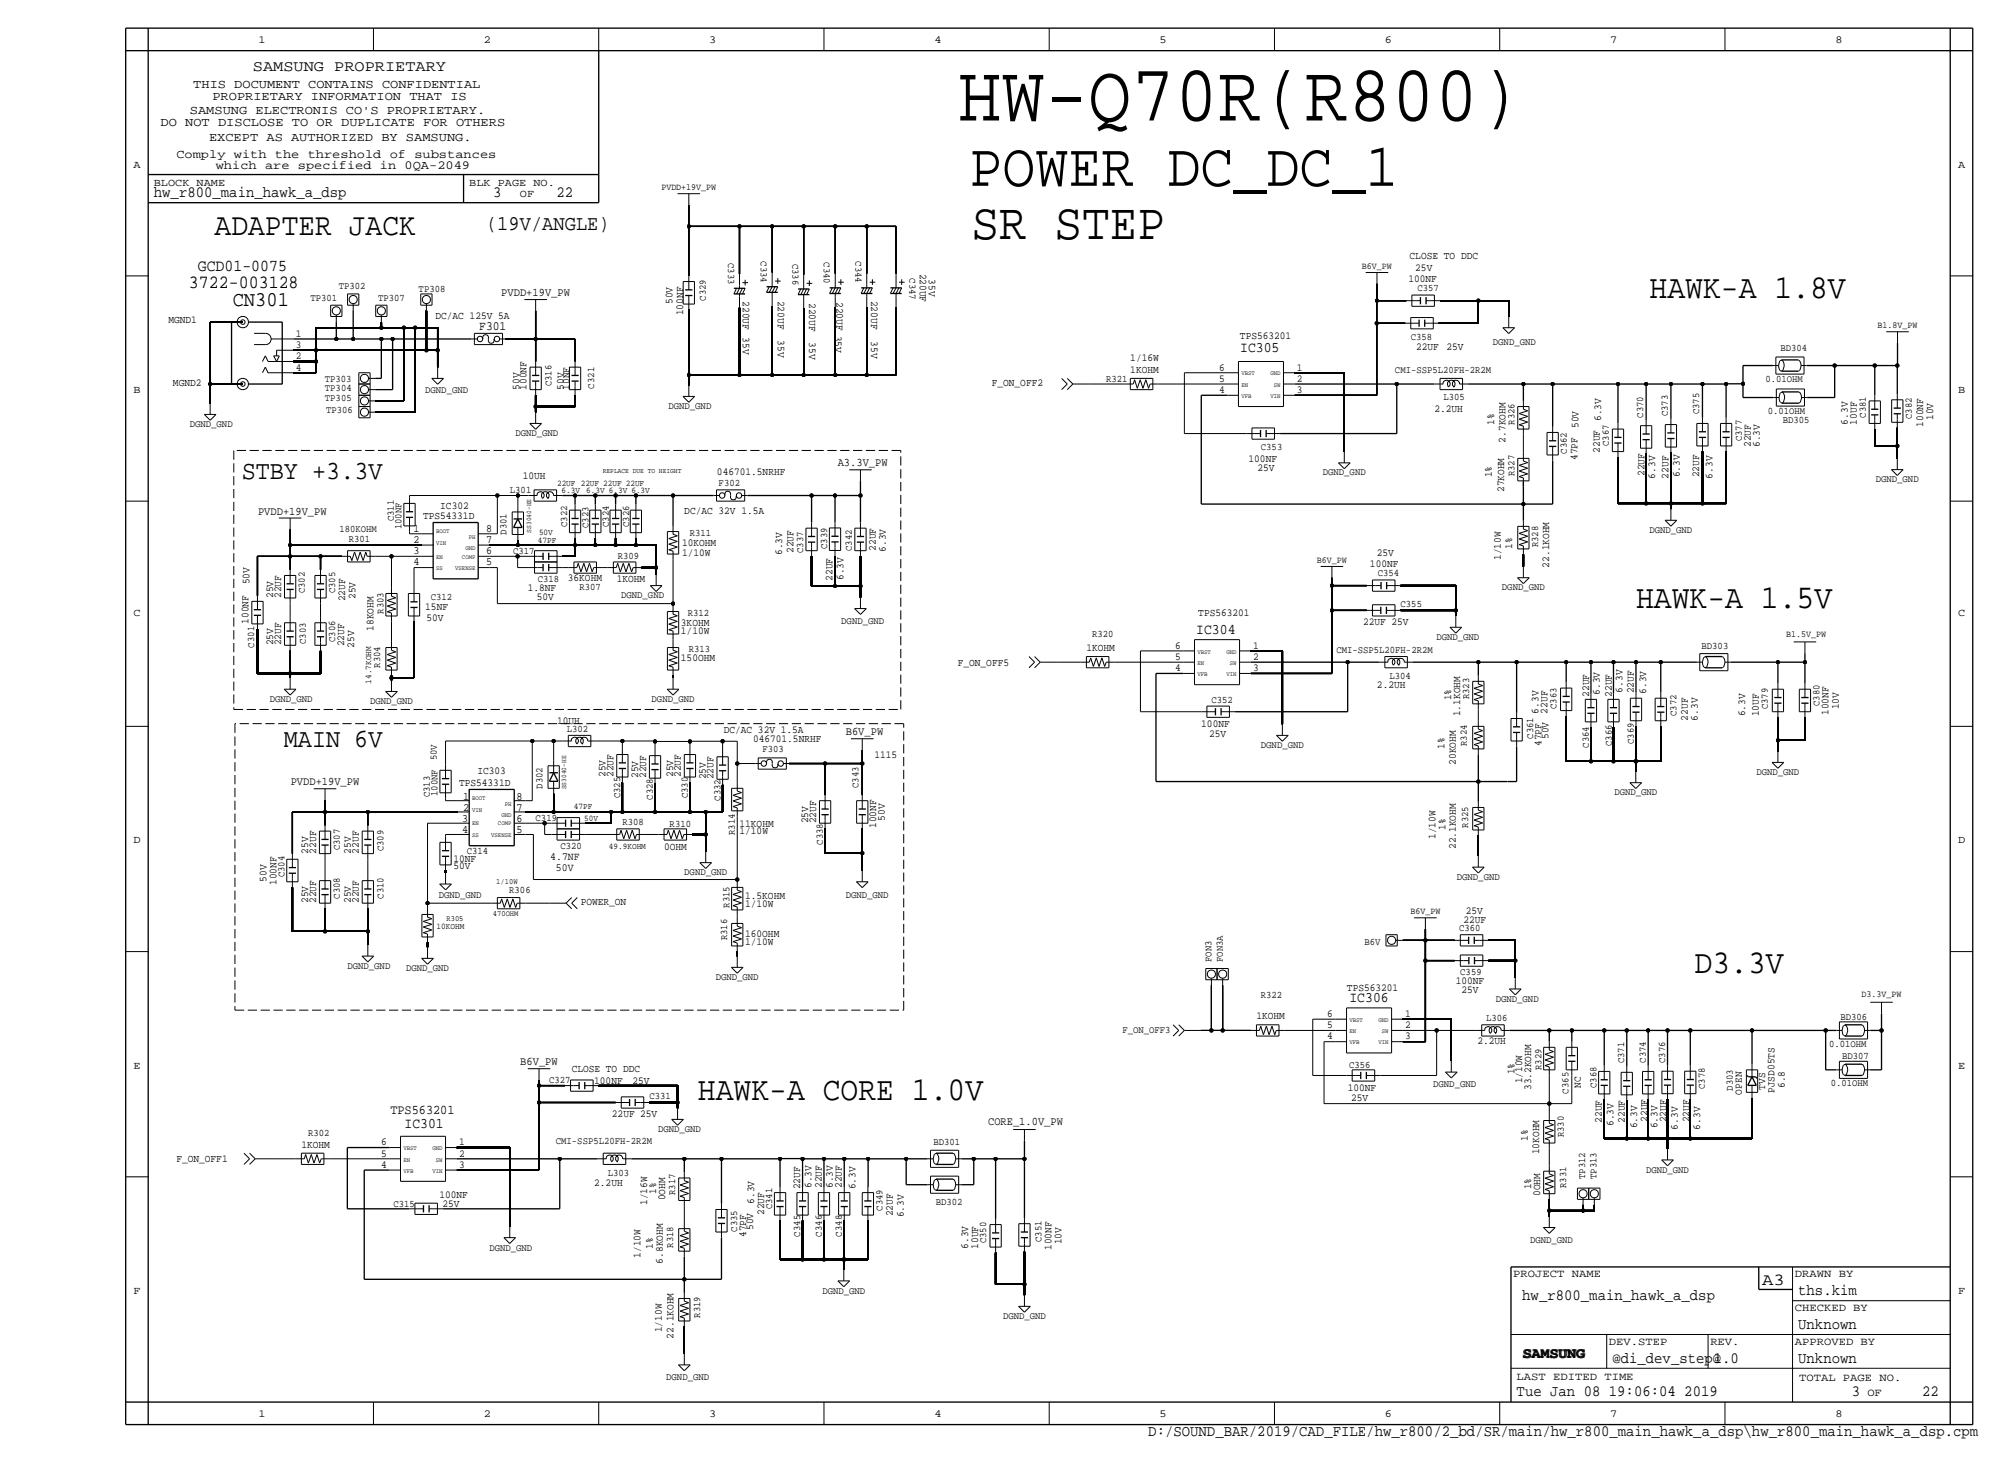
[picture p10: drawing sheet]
<svg xmlns="http://www.w3.org/2000/svg" width="455mm" height="330mm" viewBox="0 0 455 330" stroke-linecap="round" stroke-linejoin="round" font-family="sans-serif">
<defs><g id="words">
<text font-size="18.3" x="216.1" y="27.2">HW-Q70R(R800)</text>
<text font-size="13.9" x="218.6" y="41.9">POWER DC_DC_1</text>
<text font-size="11.7" x="219.1" y="53.8">SR STEP</text>
<g font-size="7.5">
<text x="372" y="67.3">HAWK-A 1.8V</text>
<text x="369" y="137.2">HAWK-A 1.5V</text>
<text x="382.2" y="219.5">D3.3V</text>
<text x="157.4" y="248.2">HAWK-A CORE 1.0V</text>
</g>
<text font-size="7.1" x="48.4" y="53.1">ADAPTER JACK</text>
<g font-size="5.9">
<text x="54.5" y="108">STBY +3.3V</text>
<text x="64" y="168.5">MAIN 6V</text>
</g>
<g font-size="4.7">
<text x="109.6" y="51.8">(19V/ANGLE)</text>
<text x="52.5" y="69.1">CN301</text>
</g>
<text font-size="4.2" x="42.6" y="65">3722-003128</text>
<g font-size="3.8">
<text x="44.6" y="61.2">GCD01-0075</text>
<text x="397.4" y="289.8">A3</text>
</g>
<g font-size="3.5">
<text x="57" y="16">SAMSUNG PROPRIETARY</text>
<text x="34.7" y="44.5">hw_r800_main_hawk_a_dsp</text>
<text x="111.2" y="44.5">3</text>
<text x="125.5" y="44.5">22</text>
<text x="343.3" y="293.1">hw_r800_main_hawk_a_dsp</text>
<text x="405.5" y="292.1">ths.kim</text>
<text x="405.5" y="299.7">Unknown</text>
<text x="363.6" y="307.3">@di_dev_step@</text>
<text x="386.5" y="307.3">1.0</text>
<text x="405.5" y="307.3">Unknown</text>
<text x="342" y="315">Tue Jan 08 19:06:04 2019</text>
<text x="417.6" y="315">3</text>
<text x="433.5" y="315">22</text>
<text x="259" y="323.9">D:/SOUND_BAR/2019/CAD_FILE/hw_r800/2_bd/SR/main/hw_r800_main_hawk_a_dsp\hw_r800_main_hawk_a_dsp.cpm</text>
</g>
<g font-size="3.3">
<text x="279.7" y="79.5">IC305</text>
<text x="269.8" y="143">IC304</text>
<text x="304.3" y="226.1">IC306</text>
<text x="91.2" y="254.5">IC301</text>
</g>
<g font-size="3">
<text x="88" y="251.2">TPS563201</text>
<text x="343.3" y="306.3">SAMSUNG</text>
</g>
<text font-size="2.9" x="108.1" y="74.4">F301</text>
<g font-size="2.8">
<text x="43.6" y="19.8">THIS DOCUMENT CONTAINS CONFIDENTIAL</text>
<text x="47.9" y="22.6">PROPRIETARY INFORMATION THAT IS</text>
<text x="36.2" y="28.4">DO NOT DISCLOSE TO OR DUPLICATE FOR OTHERS</text>
<text x="42.8" y="25.7">SAMSUNG ELECTRONIS CO'S PROPRIETARY.</text>
<text x="39.8" y="35.6">Comply with the threshold of substances</text>
<text x="47.1" y="31.8">EXCEPT AS AUTHORIZED BY SAMSUNG.</text>
<text x="48.7" y="38.1">which are specified in 0QA-2049</text>
</g>
<g font-size="2.6">
<text x="113.1" y="66.8">PVDD+19V_PW</text>
<text x="188.9" y="105.2">A3.3V_PW</text>
<text x="58.2" y="116.1">PVDD+19V_PW</text>
<text x="93.3" y="119.9">1</text>
<text x="109.6" y="119.9">8</text>
<text x="93.3" y="125">3</text>
<text x="93.3" y="122.4">2</text>
<text x="109.6" y="122.4">7</text>
<text x="109.6" y="125">6</text>
<text x="93.3" y="127.5">4</text>
<text x="109.6" y="127.5">5</text>
<text x="190.7" y="165.8">B6V_PW</text>
<text x="65.6" y="177.1">PVDD+19V_PW</text>
<text x="104.2" y="185.4">3</text>
<text x="104.4" y="182.9">2</text>
<text x="104.4" y="180.3">1</text>
<text x="116.5" y="180.3">8</text>
<text x="116.5" y="182.9">7</text>
<text x="116.5" y="185.4">6</text>
<text x="104.2" y="188">4</text>
<text x="116.5" y="188">5</text>
<text x="117.3" y="240.2">B6V_PW</text>
<text x="222.8" y="253.7">CORE_1.0V_PW</text>
</g>
<g font-size="2.5">
<text x="124.1" y="194.1">4.7NF</text>
<text x="125.4" y="196.3">50V</text>
<text x="341.3" y="288">PROJECT NAME</text>
<text x="404.8" y="288">DRAWN BY</text>
<text x="404.8" y="295.7">CHECKED BY</text>
<text x="362.9" y="303.3">DEV.STEP</text>
<text x="385.7" y="303.3">REV.</text>
<text x="404.8" y="303.3">APPROVED BY</text>
<text x="342" y="311.1">LAST EDITED TIME</text>
<text x="405.7" y="311.5">TOTAL PAGE NO.</text>
<text x="421.1" y="315">OF</text>
</g>
<g font-size="2.4">
<text x="58.3" y="9.7">1</text>
<text x="109.1" y="9.7">2</text>
<text x="159.9" y="9.7">3</text>
<text x="210.7" y="9.7">4</text>
<text x="261.5" y="9.7">5</text>
<text x="312.3" y="9.7">6</text>
<text x="363.1" y="9.7">7</text>
<text x="413.9" y="9.7">8</text>
<text x="30.1" y="37.8">A</text>
<text x="34.7" y="41.9">BLOCK NAME</text>
<text x="105.8" y="41.9">BLK PAGE NO.</text>
<text x="441.6" y="37.8">A</text>
<text x="117.2" y="44.4">OF</text>
<text x="317.9" y="58.4">CLOSE TO DDC</text>
<text x="207.4" y="61.7" transform="rotate(90 207.4 61.7)">220UF</text>
<text x="209.4" y="63" transform="rotate(90 209.4 63)">35V</text>
<text x="317.7" y="63.5">100NF</text>
<text x="319.2" y="61.2">25V</text>
<text x="98.2" y="71.9">DC/AC 125V 5A</text>
<text x="151.7" y="68.6" transform="rotate(-90 151.7 68.6)">50V</text>
<text x="154.1" y="71.1" transform="rotate(-90 154.1 71.1)">100NF</text>
<text x="167.5" y="67.9" transform="rotate(90 167.5 67.9)">220UF</text>
<text x="175.4" y="67.8" transform="rotate(90 175.4 67.8)">220UF</text>
<text x="182.5" y="68.3" transform="rotate(90 182.5 68.3)">220UF</text>
<text x="188.6" y="68.1" transform="rotate(90 188.6 68.1)">220UF 35V</text>
<text x="196.5" y="67.8" transform="rotate(90 196.5 67.8)">220UF</text>
<text x="38" y="72.9">MGND1</text>
<text x="66.7" y="75.9">1</text>
<text x="167.5" y="76" transform="rotate(90 167.5 76)">35V</text>
<text x="175.4" y="76.7" transform="rotate(90 175.4 76.7)">35V</text>
<text x="182.5" y="77.2" transform="rotate(90 182.5 77.2)">35V</text>
<text x="196.5" y="77" transform="rotate(90 196.5 77)">35V</text>
<text x="279.6" y="76.5">TPS563201</text>
<text x="66.7" y="83.6">4</text>
<text x="66.7" y="78.5">3</text>
<text x="66.7" y="81">2</text>
<text x="254.9" y="81.5">1/16W</text>
<text x="275" y="83.6">6</text>
<text x="292.5" y="83.6">1</text>
<text x="319.4" y="79">22UF</text>
<text x="326.2" y="79">25V</text>
<text x="30.1" y="88.6">B</text>
<text x="39" y="87.1">MGND2</text>
<text x="117.1" y="87.9" transform="rotate(-90 117.1 87.9)">50V</text>
<text x="118.8" y="87.9" transform="rotate(-90 118.8 87.9)">100NF</text>
<text x="127.2" y="87.9" transform="rotate(-90 127.2 87.9)">50V</text>
<text x="128.4" y="87.9" transform="rotate(-90 128.4 87.9)">10NF</text>
<text x="223.7" y="87.1">F_ON_OFF2</text>
<text x="254.9" y="84.1">1KOHM</text>
<text x="275" y="86.1">5</text>
<text x="275" y="88.6">4</text>
<text x="292.5" y="88.6">3</text>
<text x="292.5" y="86.1">2</text>
<text x="441.6" y="88.6">B</text>
<text x="323.5" y="93">2.2UH</text>
<text x="337" y="95.8" transform="rotate(-90 337 95.8)">1%</text>
<text x="361.1" y="95" transform="rotate(-90 361.1 95)">6.3V</text>
<text x="416.7" y="95.8" transform="rotate(-90 416.7 95.8)">6.3V</text>
<text x="418.7" y="95.8" transform="rotate(-90 418.7 95.8)">10UF</text>
<text x="436" y="94.7" transform="rotate(-90 436 94.7)">10V</text>
<text x="339.5" y="99.8" transform="rotate(-90 339.5 99.8)">2.7KOHM</text>
<text x="356" y="96.5" transform="rotate(-90 356 96.5)">50V</text>
<text x="394.9" y="100.8" transform="rotate(-90 394.9 100.8)">22UF</text>
<text x="396.9" y="100.8" transform="rotate(-90 396.9 100.8)">6.3V</text>
<text x="433.7" y="96.3" transform="rotate(-90 433.7 96.3)">100NF</text>
<text x="117.9" y="108">10UH</text>
<text x="161.7" y="107.2">046701.5NRHF</text>
<text x="281.6" y="104.1">100NF</text>
<text x="283.6" y="106.2">25V</text>
<text x="336.4" y="107.7" transform="rotate(-90 336.4 107.7)">1%</text>
<text x="355.8" y="103.7" transform="rotate(-90 355.8 103.7)">47PF</text>
<text x="360.8" y="102.1" transform="rotate(-90 360.8 102.1)">22UF</text>
<text x="370.8" y="107.4" transform="rotate(-90 370.8 107.4)">22UF</text>
<text x="373.3" y="108" transform="rotate(-90 373.3 108)">6.3V</text>
<text x="376.3" y="108" transform="rotate(-90 376.3 108)">22UF</text>
<text x="378.9" y="107.7" transform="rotate(-90 378.9 107.7)">6.3V</text>
<text x="383.2" y="107.7" transform="rotate(-90 383.2 107.7)">22UF</text>
<text x="386.2" y="108" transform="rotate(-90 386.2 108)">6.3V</text>
<text x="339.2" y="111" transform="rotate(-90 339.2 111)">27KOHM</text>
<text x="95.4" y="117.1">TPS54331D</text>
<text x="99.3" y="114.9">IC302</text>
<text x="154.3" y="115.8">DC/AC 32V 1.5A</text>
<text x="153.8" y="125.5">1/10W</text>
<text x="153.8" y="123.2">10KOHM</text>
<text x="176.4" y="125.2" transform="rotate(-90 176.4 125.2)">6.3V</text>
<text x="179" y="124.7" transform="rotate(-90 179 124.7)">22UF</text>
<text x="197.5" y="124.2" transform="rotate(-90 197.5 124.2)">22UF</text>
<text x="199.8" y="124.5" transform="rotate(-90 199.8 124.5)">6.3V</text>
<text x="310.5" y="125.3">25V</text>
<text x="341" y="123.8" transform="rotate(-90 341 123.8)">1%</text>
<text x="56.3" y="131.8" transform="rotate(-90 56.3 131.8)">50V</text>
<text x="128.1" y="131.1">36KOHM</text>
<text x="139.1" y="131.3">1KOHM</text>
<text x="187.8" y="131" transform="rotate(-90 187.8 131)">22UF</text>
<text x="190.2" y="130.8" transform="rotate(-90 190.2 130.8)">6.3V</text>
<text x="309" y="127.9">100NF</text>
<text x="338.5" y="126.3" transform="rotate(-90 338.5 126.3)">1/10W</text>
<text x="349.4" y="128" transform="rotate(-90 349.4 128)">22.1KOHM</text>
<text x="61.6" y="134.9" transform="rotate(-90 61.6 134.9)">25V</text>
<text x="63.4" y="134.9" transform="rotate(-90 63.4 134.9)">22UF</text>
<text x="77.9" y="135.6" transform="rotate(-90 77.9 135.6)">22UF</text>
<text x="80.2" y="135.1" transform="rotate(-90 80.2 135.1)">25V</text>
<text x="95.9" y="137.7">15NF</text>
<text x="119" y="133.3">1.8NF</text>
<text x="121.1" y="135.4">50V</text>
<text x="30.1" y="138.9">C</text>
<text x="56" y="140.7" transform="rotate(-90 56 140.7)">100NF</text>
<text x="84.2" y="142.2" transform="rotate(-90 84.2 142.2)">18KOHM</text>
<text x="96.2" y="140">50V</text>
<text x="153.6" y="143">1/10W</text>
<text x="153.6" y="141.2">3KOHM</text>
<text x="270.3" y="138.9">TPS563201</text>
<text x="307.4" y="141">22UF 25V</text>
<text x="441.6" y="138.9">C</text>
<text x="61.6" y="145.5" transform="rotate(-90 61.6 145.5)">25V</text>
<text x="63.4" y="145.5" transform="rotate(-90 63.4 145.5)">22UF</text>
<text x="77.6" y="145.8" transform="rotate(-90 77.6 145.8)">22UF</text>
<text x="79.9" y="146.1" transform="rotate(-90 79.9 146.1)">25V</text>
<text x="153.6" y="149.1">150OHM</text>
<text x="245" y="146.8">1KOHM</text>
<text x="265.1" y="146.3">6</text>
<text x="265.1" y="148.8">5</text>
<text x="282.6" y="148.8">2</text>
<text x="282.6" y="146.3">1</text>
<text x="216" y="150.2">F_ON_OFF5</text>
<text x="265.1" y="151.4">4</text>
<text x="282.6" y="151.4">3</text>
<text x="310.5" y="155.2">2.2UH</text>
<text x="327.3" y="158" transform="rotate(-90 327.3 158)">1%</text>
<text x="329.3" y="161.5" transform="rotate(-90 329.3 161.5)">1.1KOHM</text>
<text x="347" y="160.9" transform="rotate(-90 347 160.9)">6.3V</text>
<text x="349" y="160.9" transform="rotate(-90 349 160.9)">22UF</text>
<text x="358.4" y="157.2" transform="rotate(-90 358.4 157.2)">22UF</text>
<text x="360.8" y="156.7" transform="rotate(-90 360.8 156.7)">6.3V</text>
<text x="363.5" y="157.1" transform="rotate(-90 363.5 157.1)">22UF</text>
<text x="365.9" y="156.2" transform="rotate(-90 365.9 156.2)">6.3V</text>
<text x="368.5" y="156.4" transform="rotate(-90 368.5 156.4)">22UF</text>
<text x="371.2" y="156.5" transform="rotate(-90 371.2 156.5)">6.3V</text>
<text x="393.6" y="161.5" transform="rotate(-90 393.6 161.5)">6.3V</text>
<text x="396.6" y="161.5" transform="rotate(-90 396.6 161.5)">10UF</text>
<text x="412.4" y="161.3" transform="rotate(-90 412.4 161.3)">100NF</text>
<text x="414.7" y="160" transform="rotate(-90 414.7 160)">10V</text>
<text x="125.6" y="163.3">10UH</text>
<text x="163.2" y="165.4">DC/AC 32V 1.5A</text>
<text x="169.8" y="167.4">046701.5NRHF</text>
<text x="270.9" y="164.1">100NF</text>
<text x="272.7" y="166.1">25V</text>
<text x="349.2" y="166.7" transform="rotate(-90 349.2 166.7)">50V</text>
<text x="380.6" y="162.5" transform="rotate(-90 380.6 162.5)">22UF</text>
<text x="382.9" y="162.5" transform="rotate(-90 382.9 162.5)">6.3V</text>
<text x="197.2" y="170.9">1115</text>
<text x="325.8" y="168.9" transform="rotate(-90 325.8 168.9)">1%</text>
<text x="328.3" y="172.5" transform="rotate(-90 328.3 172.5)">20KOHM</text>
<text x="347.6" y="168.2" transform="rotate(-90 347.6 168.2)">47PF</text>
<text x="103.5" y="177.3">TPS54331D</text>
<text x="107.7" y="174.5">IC303</text>
<text x="136.6" y="175.3" transform="rotate(-90 136.6 175.3)">25V</text>
<text x="138.3" y="175.3" transform="rotate(-90 138.3 175.3)">22UF</text>
<text x="143.9" y="175.5" transform="rotate(-90 143.9 175.5)">25V</text>
<text x="145.7" y="175.5" transform="rotate(-90 145.7 175.5)">22UF</text>
<text x="151.8" y="175.3" transform="rotate(-90 151.8 175.3)">25V</text>
<text x="153.6" y="175.3" transform="rotate(-90 153.6 175.3)">22UF</text>
<text x="159.2" y="175.8" transform="rotate(-90 159.2 175.8)">25V</text>
<text x="160.9" y="175.8" transform="rotate(-90 160.9 175.8)">22UF</text>
<text x="182.3" y="185.7" transform="rotate(-90 182.3 185.7)">25V</text>
<text x="184" y="185.7" transform="rotate(-90 184 185.7)">22UF</text>
<text x="199.5" y="185.1" transform="rotate(-90 199.5 185.1)">50V</text>
<text x="30.1" y="190.2">D</text>
<text x="149.8" y="191.8">0OHM</text>
<text x="166.8" y="188.2">1/10W</text>
<text x="166.8" y="186.4">11KOHM</text>
<text x="197.6" y="186.7" transform="rotate(-90 197.6 186.7)">100NF</text>
<text x="323.7" y="189.2" transform="rotate(-90 323.7 189.2)">1/10W</text>
<text x="326" y="187.2" transform="rotate(-90 326 187.2)">1%</text>
<text x="328.3" y="191.5" transform="rotate(-90 328.3 191.5)">22.1KOHM</text>
<text x="441.6" y="190.2">D</text>
<text x="69.5" y="192.5" transform="rotate(-90 69.5 192.5)">25V</text>
<text x="71.3" y="192.5" transform="rotate(-90 71.3 192.5)">22UF</text>
<text x="79.1" y="192.5" transform="rotate(-90 79.1 192.5)">25V</text>
<text x="80.9" y="192.5" transform="rotate(-90 80.9 192.5)">22UF</text>
<text x="102.3" y="194.3">10NF</text>
<text x="102.3" y="196.1">50V</text>
<text x="60.1" y="198.9" transform="rotate(-90 60.1 198.9)">50V</text>
<text x="62.4" y="199.6" transform="rotate(-90 62.4 199.6)">100NF</text>
<text x="69.5" y="203.7" transform="rotate(-90 69.5 203.7)">25V</text>
<text x="71.3" y="203.7" transform="rotate(-90 71.3 203.7)">22UF</text>
<text x="79.1" y="203.7" transform="rotate(-90 79.1 203.7)">25V</text>
<text x="80.9" y="203.7" transform="rotate(-90 80.9 203.7)">22UF</text>
<text x="168" y="202.7">1.5KOHM</text>
<text x="131" y="204.2">POWER_ON</text>
<text x="168" y="204.5">1/10W</text>
<text x="330" y="208.3">22UF</text>
<text x="330.6" y="206.2">25V</text>
<text x="168" y="211.3">160OHM</text>
<text x="168" y="213.1">1/10W</text>
<text x="328.3" y="222">100NF</text>
<text x="303.8" y="223.5">TPS563201</text>
<text x="329.6" y="224">25V</text>
<text x="283.4" y="229.9">1KOHM</text>
<text x="299.3" y="229.4">6</text>
<text x="299.3" y="231.9">5</text>
<text x="316.9" y="231.9">2</text>
<text x="316.9" y="229.4">1</text>
<text x="299.3" y="234.4">4</text>
<text x="316.9" y="234.4">3</text>
<text x="333.2" y="235.6">2.2UH</text>
<text x="30.1" y="241">E</text>
<text x="128.9" y="241.8">CLOSE TO DDC</text>
<text x="134" y="244.5">100NF</text>
<text x="142.6" y="244.5">25V</text>
<text x="341.5" y="242.3" transform="rotate(-90 341.5 242.3)">1%</text>
<text x="343.3" y="244.3" transform="rotate(-90 343.3 244.3)">1/10W</text>
<text x="345.3" y="245.9" transform="rotate(-90 345.3 245.9)">33.2KOHM</text>
<text x="356.5" y="245.4" transform="rotate(-90 356.5 245.4)">NC</text>
<text x="398.1" y="245.8" transform="rotate(-90 398.1 245.8)">TVS</text>
<text x="402.5" y="245.4" transform="rotate(-90 402.5 245.4)">6.8</text>
<text x="441.6" y="241">E</text>
<text x="138" y="252">22UF 25V</text>
<text x="303.9" y="246.1">100NF</text>
<text x="304.7" y="248.4">25V</text>
<text x="392.8" y="246.9" transform="rotate(-90 392.8 246.9)">OPEN</text>
<text x="400.2" y="246.5" transform="rotate(-90 400.2 246.5)">PJSD05TS</text>
<text x="344.6" y="257.3" transform="rotate(-90 344.6 257.3)">1%</text>
<text x="361.3" y="253.2" transform="rotate(-90 361.3 253.2)">22UF</text>
<text x="363.9" y="254" transform="rotate(-90 363.9 254)">6.3V</text>
<text x="366.5" y="253.2" transform="rotate(-90 366.5 253.2)">22UF</text>
<text x="369.2" y="254.5" transform="rotate(-90 369.2 254.5)">6.3V</text>
<text x="371.6" y="253" transform="rotate(-90 371.6 253)">22UF</text>
<text x="373.8" y="254.5" transform="rotate(-90 373.8 254.5)">6.3V</text>
<text x="375.9" y="253.1" transform="rotate(-90 375.9 253.1)">22UF</text>
<text x="378.4" y="254.8" transform="rotate(-90 378.4 254.8)">6.3V</text>
<text x="381" y="253.1" transform="rotate(-90 381 253.1)">22UF</text>
<text x="383.4" y="254.8" transform="rotate(-90 383.4 254.8)">6.3V</text>
<text x="39.8" y="262.1">F_ON_OFF1</text>
<text x="68" y="258.8">1KOHM</text>
<text x="86" y="258.3">6</text>
<text x="86" y="260.9">5</text>
<text x="86" y="263.4">4</text>
<text x="103.5" y="263.4">3</text>
<text x="103.5" y="260.9">2</text>
<text x="103.5" y="258.3">1</text>
<text x="347.1" y="260.4" transform="rotate(-90 347.1 260.4)">10KOHM</text>
<text x="134" y="267.5">2.2UH</text>
<text x="148" y="269.2" transform="rotate(-90 148 269.2)">1%</text>
<text x="180.5" y="268.2" transform="rotate(-90 180.5 268.2)">22UF</text>
<text x="183" y="268" transform="rotate(-90 183 268)">6.3V</text>
<text x="185.3" y="268" transform="rotate(-90 185.3 268)">22UF</text>
<text x="187.9" y="268" transform="rotate(-90 187.9 268)">6.3V</text>
<text x="189.9" y="268" transform="rotate(-90 189.9 268)">22UF</text>
<text x="192.9" y="268.2" transform="rotate(-90 192.9 268.2)">6.3V</text>
<text x="345.3" y="268.2" transform="rotate(-90 345.3 268.2)">1%</text>
<text x="347.4" y="269.7" transform="rotate(-90 347.4 269.7)">0OHM</text>
<text x="99.1" y="270.1">100NF</text>
<text x="99.8" y="272.3">25V</text>
<text x="145.9" y="271.8" transform="rotate(-90 145.9 271.8)">1/16W</text>
<text x="150" y="270.8" transform="rotate(-90 150 270.8)">0OHM</text>
<text x="170.1" y="271.5" transform="rotate(-90 170.1 271.5)">6.3V</text>
<text x="172.4" y="274.1" transform="rotate(-90 172.4 274.1)">22UF</text>
<text x="201.3" y="274.3" transform="rotate(-90 201.3 274.3)">22UF</text>
<text x="203.9" y="274.6" transform="rotate(-90 203.9 274.6)">6.3V</text>
<text x="147.2" y="281.7" transform="rotate(-90 147.2 281.7)">1%</text>
<text x="168.3" y="279" transform="rotate(-90 168.3 279)">47PF</text>
<text x="169.9" y="277.4" transform="rotate(-90 169.9 277.4)">50V</text>
<text x="218.3" y="281.7" transform="rotate(-90 218.3 281.7)">6.3V</text>
<text x="220.6" y="281.7" transform="rotate(-90 220.6 281.7)">10UF</text>
<text x="237.1" y="281.9" transform="rotate(-90 237.1 281.9)">100NF</text>
<text x="239.4" y="280.7" transform="rotate(-90 239.4 280.7)">10V</text>
<text x="144.4" y="283.7" transform="rotate(-90 144.4 283.7)">1/10W</text>
<text x="149.5" y="285" transform="rotate(-90 149.5 285)">6.8KOHM</text>
<text x="30.1" y="291.8">F</text>
<text x="441.6" y="291.8">F</text>
<text x="149.3" y="300.5" transform="rotate(-90 149.3 300.5)">1/10W</text>
<text x="151.9" y="301.9" transform="rotate(-90 151.9 301.9)">22.1KOHM</text>
<text x="58.3" y="319.5">1</text>
<text x="109.1" y="319.5">2</text>
<text x="159.9" y="319.5">3</text>
<text x="210.7" y="319.5">4</text>
<text x="261.5" y="319.5">5</text>
<text x="312.3" y="319.5">6</text>
<text x="363.1" y="319.5">7</text>
<text x="413.9" y="319.5">8</text>
</g>
<g font-size="2.3">
<text x="164.2" y="59.3" transform="rotate(90 164.2 59.3)">C333</text>
<text x="171.6" y="58.9" transform="rotate(90 171.6 58.9)">C334</text>
<text x="178.7" y="59.4" transform="rotate(90 178.7 59.4)">C336</text>
<text x="185.8" y="59.2" transform="rotate(90 185.8 59.2)">C340</text>
<text x="192.9" y="58.9" transform="rotate(90 192.9 58.9)">C344</text>
<text x="76.4" y="65.3">TP302</text>
<text x="94.4" y="65.8">TP308</text>
<text x="205.1" y="62.7" transform="rotate(90 205.1 62.7)">C347</text>
<text x="319.7" y="65.5">C357</text>
<text x="70" y="67.8">TP301</text>
<text x="85.3" y="67.8">TP307</text>
<text x="159.2" y="67.8" transform="rotate(-90 159.2 67.8)">C329</text>
<text x="318.2" y="76.7">C358</text>
<text x="336.7" y="77.7">DGND_GND</text>
<text x="401.5" y="79.2">BD304</text>
<text x="73.2" y="86.2">TP303</text>
<text x="73.3" y="88.2">TP304</text>
<text x="95.9" y="88.7">DGND_GND</text>
<text x="124.4" y="87.1" transform="rotate(-90 124.4 87.1)">C316</text>
<text x="134" y="87.6" transform="rotate(-90 134 87.6)">C321</text>
<text x="249.5" y="86.1">R321</text>
<text x="314.6" y="84.1">CMI-SSP5L20FH-2R2M</text>
<text x="398.2" y="86.3">0.01OHM</text>
<text x="73.3" y="90.5">TP305</text>
<text x="73.5" y="93.1">TP306</text>
<text x="150.8" y="92.3">DGND_GND</text>
<text x="325.5" y="90.2">L305</text>
<text x="341.5" y="95.8" transform="rotate(-90 341.5 95.8)">R326</text>
<text x="370.6" y="94.2" transform="rotate(-90 370.6 94.2)">C370</text>
<text x="376.2" y="93.9" transform="rotate(-90 376.2 93.9)">C373</text>
<text x="383.2" y="93.4" transform="rotate(-90 383.2 93.4)">C375</text>
<text x="398.7" y="93.3">0.01OHM</text>
<text x="402" y="95.5">BD305</text>
<text x="420.8" y="94.2" transform="rotate(-90 420.8 94.2)">C381</text>
<text x="431.2" y="94.5" transform="rotate(-90 431.2 94.5)">C382</text>
<text x="42.8" y="96.3">DGND_GND</text>
<text x="116.2" y="98.3">DGND_GND</text>
<text x="284.4" y="101.6">C353</text>
<text x="362.9" y="100.6" transform="rotate(-90 362.9 100.6)">C367</text>
<text x="392.8" y="99.6" transform="rotate(-90 392.8 99.6)">C377</text>
<text x="298.3" y="107.2">DGND_GND</text>
<text x="341.5" y="107.4" transform="rotate(-90 341.5 107.4)">R327</text>
<text x="353.4" y="102.4" transform="rotate(-90 353.4 102.4)">C362</text>
<text x="115" y="111.3">L301</text>
<text x="162.1" y="109.7">F302</text>
<text x="423.1" y="108.8">DGND_GND</text>
<text x="76.5" y="119.9">180KOHM</text>
<text x="88.8" y="117.6" transform="rotate(-90 88.8 117.6)">C311</text>
<text x="90.6" y="119.4" transform="rotate(-90 90.6 119.4)">100NF</text>
<text x="127.9" y="118.9" transform="rotate(-90 127.9 118.9)">C322</text>
<text x="132.7" y="119.1" transform="rotate(-90 132.7 119.1)">C323</text>
<text x="137.3" y="118.9" transform="rotate(-90 137.3 118.9)">C324</text>
<text x="141.9" y="118.9" transform="rotate(-90 141.9 118.9)">C326</text>
<text x="78.6" y="122.2">R301</text>
<text x="114.2" y="120.6" transform="rotate(-90 114.2 120.6)">D301</text>
<text x="115.7" y="125">C317</text>
<text x="139.3" y="126">R309</text>
<text x="155.6" y="120.9">R311</text>
<text x="181.2" y="124.8" transform="rotate(-90 181.2 124.8)">C337</text>
<text x="186.5" y="123.8" transform="rotate(-90 186.5 123.8)">C339</text>
<text x="192.1" y="124.3" transform="rotate(-90 192.1 124.3)">C342</text>
<text x="346.9" y="123.4" transform="rotate(-90 346.9 123.4)">R328</text>
<text x="372" y="120.2">DGND_GND</text>
<text x="121.3" y="131.3">C318</text>
<text x="310.7" y="129.9">C354</text>
<text x="68.7" y="133.9" transform="rotate(-90 68.7 133.9)">C302</text>
<text x="75.6" y="133.9" transform="rotate(-90 75.6 133.9)">C305</text>
<text x="97.2" y="135.4">C312</text>
<text x="130.7" y="133.1">R307</text>
<text x="140.1" y="134.9">DGND_GND</text>
<text x="315.9" y="136.9">C355</text>
<text x="338.7" y="133.1">DGND_GND</text>
<text x="86.5" y="138.4" transform="rotate(-90 86.5 138.4)">R303</text>
<text x="155.1" y="139">R312</text>
<text x="189.7" y="140.8">DGND_GND</text>
<text x="246.3" y="143.8">R320</text>
<text x="57.3" y="146.1" transform="rotate(-90 57.3 146.1)">C301</text>
<text x="69" y="145.3" transform="rotate(-90 69 145.3)">C303</text>
<text x="75.6" y="144.8" transform="rotate(-90 75.6 144.8)">C306</text>
<text x="155.3" y="147.2">R313</text>
<text x="301.4" y="147.3">CMI-SSP5L20FH-2R2M</text>
<text x="323.9" y="144.3">DGND_GND</text>
<text x="383.8" y="146.3">BD303</text>
<text x="85.8" y="150.6" transform="rotate(-90 85.8 150.6)">R304</text>
<text x="313.3" y="153.2">L304</text>
<text x="60.9" y="158.3">DGND_GND</text>
<text x="83.5" y="158.8">DGND_GND</text>
<text x="147" y="158.3">DGND_GND</text>
<text x="273.2" y="158.5">C352</text>
<text x="331.4" y="157.7" transform="rotate(-90 331.4 157.7)">R323</text>
<text x="351" y="159.9" transform="rotate(-90 351 159.9)">C363</text>
<text x="378.1" y="161.5" transform="rotate(-90 378.1 161.5)">C372</text>
<text x="398.7" y="160" transform="rotate(-90 398.7 160)">C379</text>
<text x="410.4" y="159.3" transform="rotate(-90 410.4 159.3)">C380</text>
<text x="127.8" y="165.1">L302</text>
<text x="345.7" y="166.6" transform="rotate(-90 345.7 166.6)">C361</text>
<text x="368.5" y="167.8" transform="rotate(-90 368.5 167.8)">C369</text>
<text x="98.5" y="171.5" transform="rotate(-90 98.5 171.5)">50V</text>
<text x="171.9" y="169.7">F303</text>
<text x="284.4" y="168.7">DGND_GND</text>
<text x="330.8" y="168.3" transform="rotate(-90 330.8 168.3)">R324</text>
<text x="358.3" y="168.7" transform="rotate(-90 358.3 168.7)">C364</text>
<text x="363.5" y="168.3" transform="rotate(-90 363.5 168.3)">C366</text>
<text x="96.9" y="179.8" transform="rotate(-90 96.9 179.8)">C313</text>
<text x="98.7" y="179.6" transform="rotate(-90 98.7 179.6)">100NF</text>
<text x="122.3" y="177.9" transform="rotate(-90 122.3 177.9)">D302</text>
<text x="193.6" y="177.8" transform="rotate(-90 193.6 177.8)">C343</text>
<text x="364.1" y="179.4">DGND_GND</text>
<text x="396.1" y="174.8">DGND_GND</text>
<text x="120.8" y="185.2">C319</text>
<text x="139.9" y="180.1" transform="rotate(-90 139.9 180.1)">C325</text>
<text x="147.2" y="180.3" transform="rotate(-90 147.2 180.3)">C328</text>
<text x="155.1" y="180.1" transform="rotate(-90 155.1 180.1)">C330</text>
<text x="162.5" y="180.6" transform="rotate(-90 162.5 180.6)">C332</text>
<text x="76.6" y="191.8" transform="rotate(-90 76.6 191.8)">C307</text>
<text x="126.4" y="191.5">C320</text>
<text x="140.4" y="186.2">R308</text>
<text x="151" y="186.4">R310</text>
<text x="165.8" y="188.3" transform="rotate(-90 165.8 188.3)">R314</text>
<text x="185.6" y="190.5" transform="rotate(-90 185.6 190.5)">C338</text>
<text x="331.1" y="186.7" transform="rotate(-90 331.1 186.7)">R325</text>
<text x="64.2" y="197.9" transform="rotate(-90 64.2 197.9)">C304</text>
<text x="86.5" y="192" transform="rotate(-90 86.5 192)">C309</text>
<text x="105.3" y="192.5">C314</text>
<text x="154.3" y="197.4">DGND_GND</text>
<text x="76.6" y="202.7" transform="rotate(-90 76.6 202.7)">C308</text>
<text x="86.5" y="202.7" transform="rotate(-90 86.5 202.7)">C310</text>
<text x="99" y="202.4">DGND_GND</text>
<text x="114.9" y="201.4">R306</text>
<text x="190.8" y="202.6">DGND_GND</text>
<text x="328.6" y="198.4">DGND_GND</text>
<text x="164.5" y="204.7" transform="rotate(-90 164.5 204.7)">R315</text>
<text x="164" y="212.1" transform="rotate(-90 164 212.1)">R316</text>
<text x="307.7" y="213.1">B6V</text>
<text x="329.1" y="210.1">C360</text>
<text x="78.4" y="218.5">DGND_GND</text>
<text x="91.6" y="219">DGND_GND</text>
<text x="161.4" y="221">DGND_GND</text>
<text x="273.3" y="217" transform="rotate(-90 273.3 217)">FON3</text>
<text x="275.8" y="217" transform="rotate(-90 275.8 217)">FON3A</text>
<text x="329.3" y="220">C359</text>
<text x="284.3" y="225">R322</text>
<text x="337.4" y="225.9">DGND_GND</text>
<text x="253.1" y="233.1">F_ON_OFF3</text>
<text x="335.2" y="230.4">L306</text>
<text x="415.1" y="230">BD306</text>
<text x="366.3" y="239.8" transform="rotate(-90 366.3 239.8)">C371</text>
<text x="371.1" y="239.7" transform="rotate(-90 371.1 239.7)">C374</text>
<text x="375.5" y="239.7" transform="rotate(-90 375.5 239.7)">C376</text>
<text x="412.5" y="236.2">0.01OHM</text>
<text x="415.5" y="238.9">BD307</text>
<text x="123.8" y="244.3">C327</text>
<text x="304.3" y="240.9">C356</text>
<text x="323.2" y="245.1">DGND_GND</text>
<text x="347.6" y="241.3" transform="rotate(-90 347.6 241.3)">R329</text>
<text x="360.1" y="245.4" transform="rotate(-90 360.1 245.4)">C368</text>
<text x="384.5" y="245.6" transform="rotate(-90 384.5 245.6)">C378</text>
<text x="412.9" y="245">0.01OHM</text>
<text x="146.5" y="247.9">C331</text>
<text x="353.7" y="246.6" transform="rotate(-90 353.7 246.6)">C365</text>
<text x="390.8" y="246" transform="rotate(-90 390.8 246)">D303</text>
<text x="69.5" y="256.3">R302</text>
<text x="148.4" y="255.3">DGND_GND</text>
<text x="352.7" y="256.5" transform="rotate(-90 352.7 256.5)">R330</text>
<text x="125.4" y="258.1">CMI-SSP5L20FH-2R2M</text>
<text x="210.5" y="258.3">BD301</text>
<text x="137.1" y="265.2">L303</text>
<text x="152.3" y="269.5" transform="rotate(-90 152.3 269.5)">R317</text>
<text x="353.2" y="268" transform="rotate(-90 353.2 268)">R331</text>
<text x="357.5" y="265.9" transform="rotate(-90 357.5 265.9)">TP312</text>
<text x="360" y="265.9" transform="rotate(-90 360 265.9)">TP313</text>
<text x="371.2" y="264.5">DGND_GND</text>
<text x="88.7" y="272.1">C315</text>
<text x="174.1" y="272.8" transform="rotate(-90 174.1 272.8)">C341</text>
<text x="199" y="273.1" transform="rotate(-90 199 273.1)">C349</text>
<text x="211" y="271.8">BD302</text>
<text x="151.8" y="281.4" transform="rotate(-90 151.8 281.4)">R318</text>
<text x="166.2" y="277.8" transform="rotate(-90 166.2 277.8)">C335</text>
<text x="180.5" y="278.9" transform="rotate(-90 180.5 278.9)">C345</text>
<text x="185.3" y="278.9" transform="rotate(-90 185.3 278.9)">C346</text>
<text x="189.9" y="278.9" transform="rotate(-90 189.9 278.9)">C348</text>
<text x="222.4" y="280.4" transform="rotate(-90 222.4 280.4)">C350</text>
<text x="234.8" y="280.2" transform="rotate(-90 234.8 280.2)">C351</text>
<text x="345.1" y="280.4">DGND_GND</text>
<text x="110.4" y="282.2">DGND_GND</text>
<text x="185.5" y="291.7">DGND_GND</text>
<text x="157.9" y="297.2" transform="rotate(-90 157.9 297.2)">R319</text>
<text x="226.2" y="297.5">DGND_GND</text>
<text x="150.3" y="311.1">DGND_GND</text>
</g>
<g font-size="2.1">
<text x="149.2" y="42.9">PVDD+19V_PW</text>
<text x="307.2" y="60.7">B6V_PW</text>
<text x="423.4" y="74">B1.8V_PW</text>
<text x="297" y="126.9">B6V_PW</text>
<text x="402.8" y="143.8">B1.5V_PW</text>
<text x="318.1" y="206.2">B6V_PW</text>
<text x="419.8" y="224.8">D3.3V_PW</text>
</g>
<g font-size="2">
<text x="125.6" y="109.7">22UF 22UF 22UF 22UF</text>
<text x="126.6" y="111.3">6.3V</text>
<text x="132.2" y="111.3">6.3V 6.3V 6.3V</text>
<text x="121.3" y="122.4">47PF</text>
<text x="121.6" y="120.7">50V</text>
<text x="83.7" y="154.2" transform="rotate(-90 83.7 154.2)">14.7KOHM</text>
<text x="129.4" y="182.4">47PF</text>
<text x="131.7" y="185.2">50V</text>
<text x="137.3" y="191.5">49.9KOHM</text>
<text x="98.5" y="209.6">10KOHM</text>
</g>
<g font-size="1.8">
<text x="111.9" y="199.4">1/10W</text>
<text x="100.7" y="207.6">R305</text>
<text x="111.2" y="206.5">470OHM</text>
</g>
<g font-size="1.6">
<text x="135.9" y="106.7">REPLACE DUE TO HEIGHT</text>
<text x="119.8" y="120.1" transform="rotate(-90 119.8 120.1)">SS3040-HE</text>
<text x="127.7" y="178" transform="rotate(-90 127.7 178)">SS3040-HE</text>
</g>
<g font-size="1.4">
<text x="280" y="87.2">EN</text>
<text x="280" y="84.7">VBST</text>
<text x="280" y="89.8">VFB</text>
<text x="286.5" y="89.8">VIN</text>
<text x="286.5" y="84.7">GND</text>
<text x="287.3" y="87.2">SW</text>
<text x="98.3" y="126">EN</text>
<text x="98.3" y="122.8">VIN</text>
<text x="98.3" y="120.3">BOOT</text>
<text x="104.2" y="126">COMP</text>
<text x="104.9" y="124.1">GND</text>
<text x="105.7" y="121.6">PH</text>
<text x="98.3" y="128.5">SS</text>
<text x="102.7" y="128.5">VSENSE</text>
<text x="270.1" y="150">EN</text>
<text x="270.1" y="147.4">VBST</text>
<text x="276.6" y="147.4">GND</text>
<text x="277.4" y="150">SW</text>
<text x="270.1" y="152.5">VFB</text>
<text x="276.6" y="152.5">VIN</text>
<text x="106.5" y="183">VIN</text>
<text x="106.5" y="180.5">BOOT</text>
<text x="113.1" y="184.3">GND</text>
<text x="113.8" y="181.8">PH</text>
<text x="106.5" y="188.7">SS</text>
<text x="106.5" y="186.2">EN</text>
<text x="110.8" y="188.7">VSENSE</text>
<text x="112.3" y="186.2">COMP</text>
<text x="304.3" y="233">EN</text>
<text x="304.3" y="230.5">VBST</text>
<text x="310.9" y="230.5">GND</text>
<text x="311.7" y="233">SW</text>
<text x="304.3" y="235.6">VFB</text>
<text x="310.9" y="235.6">VIN</text>
<text x="91" y="262">EN</text>
<text x="91" y="259.4">VBST</text>
<text x="97.5" y="259.4">GND</text>
<text x="98.3" y="262">SW</text>
<text x="91" y="264.5">VFB</text>
<text x="97.5" y="264.5">VIN</text>
</g>
<g font-size=".3">
<text x="320.4" y="11.4">EDITED BY MINGOO</text>
<text x="439.8" y="11.4">EDITED BY MINGOO</text>
<text x="320.4" y="321.3">EDITED BY MINGOO</text>
</g>
</g></defs>
<!-- layer: Nets -->
<g fill="none" stroke="#000" stroke-width=".3">
<path d="M155.3 51.1v11.1zM155.3 46.2v4.9zM155.3 51.1h11.5zM166.8 51.1v10.7zM166.8 51.1h7.3zM174.1 51.1v10.4zM174.1 51.1h7.2zM181.3 51.1v10.9zM181.3 51.1h7.1zM188.4 51.1v10.6zM188.4 51.1h7.1zM195.5 51.1v10.6z"/>
<path d="M195.5 51.1h6.6zM202.1 51.1v10.6zM47.4 72.6h7.4zM47.4 72.6v14zM66.2 79h5.1zM66.2 76.5h9.6zM71.3 73.9h14.7zM71.3 73.9v5.1zM71.3 79h24.9zM71.3 79v2.5zM75.8 72.6v3.9zM75.8 76.5h3.9z"/>
<path d="M79.7 70.1v6.4zM79.7 76.5h6.3zM86 72.6v1.3zM86 73.9h5.1zM86 76.5v8.8zM86 76.5h2.5zM88.5 76.5h17.8zM88.5 76.5v11.4zM91.1 73.9h2.5zM91.1 73.9v16.5zM93.6 73.9v19.1zM93.6 73.9h5.1z"/>
<path d="M96.2 79h2.5zM96.2 70.1v8.9zM98.7 79v3.8zM98.7 73.9v5.1zM113.9 76.5h6.9zM120.8 76.5v5zM120.8 70.1v6.4zM120.8 76.5h8.9zM129.7 76.5v5zM155.3 69.9v14.7zM166.8 69.4v15.2zM174.1 69.1v15.5z"/>
<path d="M181.3 69.6v15zM188.4 69.3v15.3zM195.5 69.3v15.3zM202.1 69.3v15.3zM310.5 67.8h.1M310.5 72.9h6.4zM310.5 67.8v5.1zM310.5 72.9v16.3zM310.5 64v3.8zM310.5 67.8h6.6zM324.5 72.9h8.9zM324.8 67.8h8.6z"/>
<path d="M333.4 67.8v5.1zM333.4 67.8h6.9zM340.3 67.8v3.6zM427.9 77.4v5zM47.4 86.6v4.3zM47.4 86.6h7.4zM66.2 84.1h5.1zM66.2 81.5h5.1zM71.3 81.5v2.6zM84.7 93h8.9zM84.7 90.4h6.4zM84.7 85.3h1.3z"/>
<path d="M84.7 87.9h3.8zM120.8 89.2v2.5zM120.8 91.7v1.3zM120.8 91.7h8.9zM129.7 89.2v2.5zM155.3 84.6v2.3zM155.3 84.6h11.5zM166.8 84.6h7.3zM174.1 84.6h7.2zM181.3 84.6h7.1zM188.4 84.6h7.1zM195.5 84.6h6.6z"/>
<path d="M270.9 89.2h5.9zM270.9 89.2v24.5zM288.7 97.8h26.3zM292 84.1h11.2zM292 89.2h18.5zM292 86.6h23zM303.2 84.1v17.8zM315 86.6v11.2zM315 86.6h8.5zM331.1 86.6h12.5zM343.6 86.6v3.8zM343.6 86.6h6.6z"/>
<path d="M350.2 86.6v9.7zM350.2 86.6h14.7zM364.9 86.6v8.9zM364.9 86.6h6.3zM371.2 86.6v8.1zM371.2 86.6h5.6zM376.8 86.6v7.9zM376.8 86.6h7.1zM383.9 86.6v7.6zM383.9 86.6h5.4zM389.3 86.6v7.6zM389.3 86.6h.1"/>
<path d="M389.3 86.6h3.8zM393.1 89.7h6.8zM393.1 86.6v3.1zM393.1 82.4v4.2zM393.1 82.4h6.7zM407.5 82.4h6.3zM407.6 89.7h6.2zM413.8 82.4v7.3zM413.8 82.4h9zM422.8 96.8v3.8zM422.8 82.4v6.8zM422.8 82.4h5.1z"/>
<path d="M427.9 96.5v4.1zM427.9 82.4v6.5zM427.9 82.4h.1M65.4 119.4v3.5zM126.8 111.8h2.9zM129.7 111.8v2zM129.7 111.8h4.6zM134.3 111.8v2zM134.3 111.8h4.5zM138.8 111.8v2zM138.8 111.8h4.6zM143.4 111.8v2z"/>
<path d="M143.4 111.8h8.4zM151.8 111.8v6.8zM151.8 111.8h9.1zM168.6 111.8h14.4zM183 111.8v6.1zM183 111.8h5.3zM188.3 111.8v6zM188.3 111.8h5.8zM194.1 111.8v6.1zM194.1 108.5v3.3zM270.9 113.7h72.7zM343.6 108.7v1z"/>
<path d="M343.6 113.7v3.7zM343.6 109.7v4zM343.6 113.7h6.6zM350.2 103.9v9.8zM364.9 103.1v10.4zM364.9 113.5h6.3zM371.2 102.4v11.1zM371.2 113.5h5.6zM376.8 113.5v1.3zM376.8 102.1v11.4zM376.8 113.5h7.1zM383.9 101.9v11.6z"/>
<path d="M383.9 113.5h5.4zM389.3 101.9v11.6zM422.8 100.6h5.1zM427.9 100.6v2.8zM58.1 125.5v8.9zM58.1 125.5h7.3zM65.4 125.5v3zM65.4 125.5h6.9zM65.4 122.9v2.6zM65.4 122.9h29.7zM72.3 125.5v3zM72.3 125.5h4.8z"/>
<path d="M110.4 122.9h6.4zM116.8 121.8v1.1zM116.8 122.9h12.9zM126.9 125.5h2.8zM129.7 121.4v1.5zM129.7 122.9h4.6zM129.7 122.9v2.6zM134.3 121.4v1.5zM134.3 122.9h4.5zM138.8 121.4v1.5zM138.8 122.9h4.6zM143.4 121.4v1.5z"/>
<path d="M143.4 122.9h4.6zM144.7 128h3.3zM148 128v1.5zM148 122.9v5.1zM183 125.5v6.7zM183 132.2h5.3zM188.3 125.4v6.8zM188.3 132.2h5.8zM194.1 132.2v2.5zM194.1 125.5v6.7zM300.4 130.3v1.8zM300.4 132.1h7.9z"/>
<path d="M300.4 137.7h7.9zM300.4 132.1v5.6zM300.4 137.7v14.2zM315.9 137.7h12.4zM315.9 132.1h12.4zM328.3 137.7v1.2zM328.3 132.1v5.6zM343.6 125.1v2.7zM58.1 142v9.9zM58.1 151.9h7.3zM65.4 151.9v1zM65.4 151.9h6.9z"/>
<path d="M65.4 146.8v5.1zM72.3 146.8v5.1zM88.3 152.4v.5zM88.3 152.9v.5zM88.3 152.9h5.1zM93.4 140.2v12.7zM151.8 152.4v.5zM260.7 151.9v24.4zM260.7 151.9h6.2zM282.1 146.8h7.1zM282.1 149.4h21.8zM282.1 151.9h18.3z"/>
<path d="M289.2 146.8v16.5zM303.9 149.4h7.1zM303.9 149.4v11.1zM318.7 149.4h14.7zM333.4 149.4v3zM333.4 149.4h8.6zM342 149.4v11.4zM342 149.4h11.2zM353.2 149.4v4.5zM353.2 149.4h5.6zM358.8 149.4v7.1zM358.8 149.4h5.1z"/>
<path d="M363.9 149.4v7.1zM363.9 149.4h5.1zM369 149.4v6.8zM369 149.4h5.5zM374.5 149.4v6.8zM374.5 149.4h8.2zM390.3 149.4h10.7zM401 149.4v4.8zM401 149.4h6.1zM407.1 149.4v4.8zM407.1 147.3v2.1zM124.9 179.1v4z"/>
<path d="M140.4 176.5v6.6zM147.7 176.8v6.3zM155.6 176.5v6.6zM163 177v6.1zM178 172.2h8.1zM186.1 172.2v7.1zM186.1 172.2h8.4zM194.5 172.2v7.1zM194.5 169.2v3zM260.7 176.3h72.7zM278.5 160.5h25.4zM333.4 176.3v4.5z"/>
<path d="M333.4 170.2v6.1zM333.4 176.3h6.6zM340 176.3h2zM342 168.4v7.9zM353.2 161.5v10.2zM353.2 171.7h5.6zM358.8 164.1v7.6zM358.8 171.7h5.1zM363.9 164.1v7.6zM363.9 171.7h5zM368.9 171.7v2.3zM368.9 171.7h.1"/>
<path d="M369 163.8v7.9zM369 171.7h5.5zM374.5 163.8v7.9zM401 167h6.1zM401 167v2.4zM401 161.8v5.2zM407.1 161.8v5.2zM65.9 183.1v9.4zM65.9 183.1h7.4zM73.3 183.1v3.1zM73.3 180.4v2.7zM73.3 183.1h9.7z"/>
<path d="M83 183.1v3.1zM83 183.1h20.3zM100.5 196.3v.5zM118.5 183.1h6.4zM124.9 183.1h12.9zM132 185.7h5.8zM137.8 183.1h2.6zM137.8 183.1v2.6zM140.4 183.1h7.3zM147.7 183.1h7.9zM155.6 183.1h3.6zM156.1 188.2h3.1z"/>
<path d="M159.2 188.2v3.8zM159.2 183.1h3.8zM159.2 183.1v5.1zM186.1 186.9v5.5zM186.1 192.4h8.4zM194.5 186.9v5.5zM194.5 192.4v3.9zM333.4 188.5v4.5zM65.9 200.2v9.9zM65.9 210.1h7.4zM73.3 205v5.1zM73.3 210.1h9.7z"/>
<path d="M83 210.1v3zM83 205v5.1zM96.4 212.6v1zM166.3 214.6v1zM316.4 212.1h5.1zM321.5 216.7v18.2zM321.5 216.7h6.6zM321.5 212.1v4.6zM321.5 209.6v2.5zM321.5 212.1h6.6zM335.7 212.1h6zM335.7 216.7h6z"/>
<path d="M341.7 216.7v3.8zM341.7 212.1v4.6zM316.4 229.9h10.9zM316.4 234.9h5.1zM327.3 229.9v9.4zM340.5 232.4h8.9zM349.4 232.4v2.5zM349.4 232.4h5.1zM354.5 232.4v2.5zM354.5 232.4h7.3zM361.8 232.4v8zM361.8 232.4h5.1z"/>
<path d="M366.9 232.4v8.2zM366.9 232.4h4.8zM371.7 232.4v8zM371.7 232.4h4.4zM376.1 232.4v7.9zM376.1 232.4h5.1zM381.2 232.4v7.9zM381.2 232.4h13.9zM395.1 232.4v7.6zM395.1 232.4h16.6zM411.7 232.4h2.5zM411.7 232.4v8.9z"/>
<path d="M421.8 232.4h2.5zM424.3 232.4v8.9zM424.3 228.6v3.8zM78.3 258.8v13.8zM78.3 258.8h9.5zM103 258.8h12zM115 258.8v17.8zM121.6 248.7h17.2zM121.6 248.7v15.2zM121.6 244.9v3.8zM121.6 244.9h5.8zM121.6 243.6v1.3z"/>
<path d="M135 244.9h17.8zM146.5 248.7h6.3zM152.8 248.7v1.2zM152.8 244.9v3.8zM231 257.3v4.1zM361.8 248v8.8zM361.8 256.8h5.1zM366.9 248.2v8.6zM366.9 256.8h4.8zM371.7 248v8.8zM371.7 256.8h4.4zM376.1 256.8v2.3z"/>
<path d="M376.1 248v8.8zM376.1 256.8h5.1zM381.2 248v8.8zM381.2 256.8h13.9zM395.1 247.6v9.2zM411.7 241.3h2.5zM421.8 241.3h2.5zM78.3 272.6h14zM82.1 263.9v24.6zM82.1 263.9h5.7zM99.9 272.6h26.3zM103 263.9h18.6z"/>
<path d="M103 261.4h23.2zM126.2 261.4v11.2zM126.2 261.4h8.6zM142.4 261.4h11.9zM154.3 261.4v3zM154.3 261.4h8.4zM162.7 279.1v9.4zM162.7 261.4v10.1zM162.7 261.4h13.2zM175.9 275.3v8.8zM175.9 261.4v6.3zM175.9 261.4h.1"/>
<path d="M175.9 261.3h5.1zM181 275.3v8.8zM181 261.4v6.3zM181 261.4h.1M181 261.4h4.8zM185.8 275.3v8.8zM185.8 261.4v6.3zM185.8 261.4h4.6zM190.4 275.3v8.8zM190.4 261.4v6.3zM190.4 261.4h5.4zM195.7 275.3v8.8z"/>
<path d="M195.8 267.7h.1M195.8 261.4v6.3zM195.8 261.4h8.6zM204.4 267.2h4.8zM204.4 261.4h4.8zM204.4 261.4v5.8zM216.8 267.2h2.8zM216.8 261.4h2.8zM219.6 261.4v5.8zM219.6 261.4h4.9zM224.5 261.4v13.5zM224.5 261.4h6.5z"/>
<path d="M231 261.4v13.3zM349.4 273.1v1.2zM349.4 270.5v2.6zM349.4 273.1h7.6zM357 273.1h2.6zM357 271.8v1.3zM359.6 271.8v1.3zM82.1 288.5h72.2zM154.3 299.2v6.1zM154.3 288.5v3.1zM154.3 283.5v5zM154.3 288.5h8.4z"/>
<path d="M175.9 284.1h5.1zM181 284.1h4.8zM185.8 284.1h4.5zM190.3 284.1v2.3zM190.3 284.1h.1M190.4 284.1h5.3zM224.5 282.5v7.2zM224.5 289.7h6.5zM231 289.7v2.4zM231 282.3v7.4z"/>
</g>
<g fill="none" stroke="#000" stroke-width=".23">
<path d="M245.8 86.6h7.8zM261.3 86.6h15.5zM267.1 97.8h14zM267.1 84.1v13.7zM267.1 84.1h9.7zM343.6 98v4.1zM92.4 111.8v.5zM92.4 111.8h19.8zM92.4 119.9v.5zM112.2 111.8h4.6zM112.2 111.8v8.6zM116.8 111.8v2.4z"/>
<path d="M116.8 111.8h2.4zM65.4 136.1v3.1zM72.3 136.1v3.1zM84.7 125.5h3.6zM88.3 125.5v7.1zM88.3 125.5h6.8zM92.4 120.4h2.7zM93.4 128h1.7zM93.4 128v4.6zM110.4 120.4h1.8zM110.4 128h1.8zM110.4 125.5h6.3z"/>
<path d="M112.2 136.1h39.6zM112.2 128v8.1zM116.7 128h2.6zM116.7 125.5h2.6zM116.7 125.5v2.5zM126.9 128h1.3zM135.8 128h1.3zM151.8 136.1v.6zM151.8 126.2v9.9zM88.3 140.2v4.6zM151.8 144.3v.5zM238.4 149.4h5.3z"/>
<path d="M251.4 149.4h15.5zM257.2 146.8v13.7zM257.2 146.8h9.7zM100.5 167.1v5.4zM100.5 167.1h19.5zM120 167.1h4.9zM120 167.1v13.5zM124.9 167.1h2zM124.9 167.1v4.4zM134.5 167.1h5.9zM140.4 167.1v1.8zM140.4 167.1h7.3z"/>
<path d="M147.7 167.1h.1M147.7 167.2v2zM147.7 167.2h7.9zM155.6 167.2v1.7zM155.6 167.2h.1M155.6 167.2h7.4zM163 169.4h.1M162.9 169.4h.1M163 167.2h3.3zM163 167.2v2.2zM166.3 172.2v4.3zM166.3 172.2h4z"/>
<path d="M166.3 167.2v5zM257.2 160.5h13.7zM333.4 160v2.6zM73.3 193.8v3.6zM83 193.8v3.6zM96.4 185.7h6.9zM96.4 185.7v18zM100.5 188.2v.5zM100.5 188.2h2.8zM100.5 180.1v.5zM100.5 180.6h2.8zM118.5 188.2h1.8z"/>
<path d="M118.5 180.6h1.5zM118.5 185.7h4.3zM120.3 198.4h46zM120.3 188.2v10.2zM122.8 188.2h1.6zM122.8 185.7h1.6zM122.8 185.7v2.5zM132 188.2h5.8zM145.4 188.2h3.1zM166.3 198.4v.5zM166.3 184.2v14.2zM96.4 203.7v1.3z"/>
<path d="M96.4 203.7h14.5zM118.5 203.7h5.4zM166.3 206.5v.5zM270.9 232.4h2.3zM273.2 232.4h2.5zM273.2 222.2v10.2zM275.7 232.4h6.4zM275.7 222.2v10.2zM289.7 232.4h11.4zM296.1 229.9h5zM296.1 229.9v12.7zM298.6 234.9v14z"/>
<path d="M298.6 234.9h2.5zM316.4 232.4h7.6zM324 232.4h8.9zM324 232.4v10.2zM296.1 242.6h7.6zM298.6 248.9h50.8zM311.3 242.6h12.7zM349.4 259.1v3.8zM349.4 248.9v2.6zM349.4 248.9h5.1zM349.4 242.6v6.3zM354.5 242.6v6.3z"/>
<path d="M61.4 261.4h5.3zM74.3 261.4h13.5zM154.3 272v3.8z"/>
</g>
<path d="M52.7 101.6v58.4M203.1 101.6h-150.4M52.7 160h150.4M53 163.2v64.6M203.1 160v-58.4M203.8 163.2h-150.8M53 227.8h150.8M203.8 227.8v-64.6" fill="none" stroke="#000" stroke-width=".23" stroke-dasharray="2.1 .8" stroke-linecap="butt"/>
<g fill="#000" stroke="#000" stroke-width=".23">
<circle cx="155.3" cy="51.1" r=".41"/>
<circle cx="166.8" cy="51.1" r=".41"/>
<circle cx="174.1" cy="51.1" r=".41"/>
<circle cx="181.3" cy="51.1" r=".41"/>
<circle cx="188.4" cy="51.1" r=".41"/>
<circle cx="195.5" cy="51.1" r=".41"/>
<circle cx="71.3" cy="79" r=".41"/>
<circle cx="75.8" cy="76.5" r=".41"/>
<circle cx="79.7" cy="76.5" r=".41"/>
<circle cx="86" cy="76.5" r=".41"/>
<circle cx="86" cy="73.9" r=".41"/>
<circle cx="88.5" cy="76.5" r=".41"/>
<circle cx="91.1" cy="73.9" r=".41"/>
<circle cx="93.6" cy="73.9" r=".41"/>
<circle cx="96.2" cy="79" r=".41"/>
<circle cx="98.7" cy="79" r=".41"/>
<circle cx="120.8" cy="76.5" r=".41"/>
<circle cx="310.5" cy="72.9" r=".41"/>
<circle cx="310.5" cy="67.8" r=".41"/>
<circle cx="333.4" cy="67.8" r=".41"/>
<circle cx="47.4" cy="86.6" r=".41"/>
<circle cx="71.3" cy="81.5" r=".41"/>
<circle cx="120.8" cy="91.7" r=".41"/>
<circle cx="155.3" cy="84.6" r=".41"/>
<circle cx="166.8" cy="84.6" r=".41"/>
<circle cx="174.1" cy="84.6" r=".41"/>
<circle cx="181.3" cy="84.6" r=".41"/>
<circle cx="188.4" cy="84.6" r=".41"/>
<circle cx="195.5" cy="84.6" r=".41"/>
<circle cx="315" cy="86.6" r=".41"/>
<circle cx="343.6" cy="86.6" r=".41"/>
<circle cx="350.2" cy="86.6" r=".41"/>
<circle cx="364.9" cy="86.6" r=".41"/>
<circle cx="371.2" cy="86.6" r=".41"/>
<circle cx="376.8" cy="86.6" r=".41"/>
<circle cx="383.9" cy="86.6" r=".41"/>
<circle cx="389.3" cy="86.6" r=".41"/>
<circle cx="393.1" cy="86.6" r=".41"/>
<circle cx="413.8" cy="82.4" r=".41"/>
<circle cx="422.8" cy="82.4" r=".41"/>
<circle cx="427.9" cy="82.4" r=".41"/>
<circle cx="112.2" cy="111.8" r=".41"/>
<circle cx="116.8" cy="111.8" r=".41"/>
<circle cx="129.7" cy="111.8" r=".41"/>
<circle cx="134.3" cy="111.8" r=".41"/>
<circle cx="138.8" cy="111.8" r=".41"/>
<circle cx="143.4" cy="111.8" r=".41"/>
<circle cx="151.8" cy="111.8" r=".41"/>
<circle cx="183" cy="111.8" r=".41"/>
<circle cx="188.3" cy="111.8" r=".41"/>
<circle cx="194.1" cy="111.8" r=".41"/>
<circle cx="343.6" cy="113.7" r=".41"/>
<circle cx="371.2" cy="113.5" r=".41"/>
<circle cx="376.8" cy="113.5" r=".41"/>
<circle cx="383.9" cy="113.5" r=".41"/>
<circle cx="427.9" cy="100.6" r=".41"/>
<circle cx="65.4" cy="122.9" r=".41"/>
<circle cx="65.4" cy="125.5" r=".41"/>
<circle cx="72.3" cy="125.5" r=".41"/>
<circle cx="88.3" cy="125.5" r=".41"/>
<circle cx="116.7" cy="125.5" r=".41"/>
<circle cx="116.8" cy="122.9" r=".41"/>
<circle cx="129.7" cy="122.9" r=".41"/>
<circle cx="134.3" cy="122.9" r=".41"/>
<circle cx="138.8" cy="122.9" r=".41"/>
<circle cx="143.4" cy="122.9" r=".41"/>
<circle cx="148" cy="128" r=".41"/>
<circle cx="151.8" cy="136.1" r=".41"/>
<circle cx="188.3" cy="132.2" r=".41"/>
<circle cx="194.1" cy="132.2" r=".41"/>
<circle cx="300.4" cy="132.1" r=".41"/>
<circle cx="300.4" cy="137.7" r=".41"/>
<circle cx="328.3" cy="137.7" r=".41"/>
<circle cx="65.4" cy="151.9" r=".41"/>
<circle cx="88.3" cy="152.9" r=".41"/>
<circle cx="303.9" cy="149.4" r=".41"/>
<circle cx="333.4" cy="149.4" r=".41"/>
<circle cx="342" cy="149.4" r=".41"/>
<circle cx="353.2" cy="149.4" r=".41"/>
<circle cx="358.8" cy="149.4" r=".41"/>
<circle cx="363.9" cy="149.4" r=".41"/>
<circle cx="369" cy="149.4" r=".41"/>
<circle cx="374.5" cy="149.4" r=".41"/>
<circle cx="401" cy="149.4" r=".41"/>
<circle cx="407.1" cy="149.4" r=".41"/>
<circle cx="120" cy="167.1" r=".41"/>
<circle cx="124.9" cy="167.1" r=".41"/>
<circle cx="140.4" cy="167.1" r=".41"/>
<circle cx="147.7" cy="167.2" r=".41"/>
<circle cx="155.6" cy="167.2" r=".41"/>
<circle cx="163" cy="167.2" r=".41"/>
<circle cx="166.3" cy="172.2" r=".41"/>
<circle cx="186.1" cy="172.2" r=".41"/>
<circle cx="194.5" cy="172.2" r=".41"/>
<circle cx="333.4" cy="176.3" r=".41"/>
<circle cx="358.8" cy="171.7" r=".41"/>
<circle cx="363.9" cy="171.7" r=".41"/>
<circle cx="368.9" cy="171.7" r=".41"/>
<circle cx="369" cy="171.7" r=".41"/>
<circle cx="401" cy="167" r=".41"/>
<circle cx="73.3" cy="183.1" r=".41"/>
<circle cx="83" cy="183.1" r=".41"/>
<circle cx="122.8" cy="185.7" r=".41"/>
<circle cx="124.9" cy="183.1" r=".41"/>
<circle cx="137.8" cy="183.1" r=".41"/>
<circle cx="140.4" cy="183.1" r=".41"/>
<circle cx="147.7" cy="183.1" r=".41"/>
<circle cx="155.6" cy="183.1" r=".41"/>
<circle cx="159.2" cy="183.1" r=".41"/>
<circle cx="159.2" cy="188.2" r=".41"/>
<circle cx="166.3" cy="198.4" r=".41"/>
<circle cx="194.5" cy="192.4" r=".41"/>
<circle cx="73.3" cy="210.1" r=".41"/>
<circle cx="83" cy="210.1" r=".41"/>
<circle cx="96.4" cy="203.7" r=".41"/>
<circle cx="321.5" cy="216.7" r=".41"/>
<circle cx="321.5" cy="212.1" r=".41"/>
<circle cx="341.7" cy="216.7" r=".41"/>
<circle cx="273.2" cy="232.4" r=".41"/>
<circle cx="275.7" cy="232.4" r=".41"/>
<circle cx="324" cy="232.4" r=".41"/>
<circle cx="349.4" cy="232.4" r=".41"/>
<circle cx="354.5" cy="232.4" r=".41"/>
<circle cx="361.8" cy="232.4" r=".41"/>
<circle cx="366.9" cy="232.4" r=".41"/>
<circle cx="371.7" cy="232.4" r=".41"/>
<circle cx="376.1" cy="232.4" r=".41"/>
<circle cx="381.2" cy="232.4" r=".41"/>
<circle cx="395.1" cy="232.4" r=".41"/>
<circle cx="411.7" cy="232.4" r=".41"/>
<circle cx="424.3" cy="232.4" r=".41"/>
<circle cx="121.6" cy="244.9" r=".41"/>
<circle cx="121.6" cy="248.7" r=".41"/>
<circle cx="152.8" cy="248.7" r=".41"/>
<circle cx="349.4" cy="248.9" r=".41"/>
<circle cx="366.9" cy="256.8" r=".41"/>
<circle cx="371.7" cy="256.8" r=".41"/>
<circle cx="376.1" cy="256.8" r=".41"/>
<circle cx="381.2" cy="256.8" r=".41"/>
<circle cx="126.2" cy="261.4" r=".41"/>
<circle cx="154.3" cy="261.4" r=".41"/>
<circle cx="162.7" cy="261.4" r=".41"/>
<circle cx="175.9" cy="261.4" r=".41"/>
<circle cx="181" cy="261.4" r=".41"/>
<circle cx="185.8" cy="261.4" r=".41"/>
<circle cx="190.4" cy="261.4" r=".41"/>
<circle cx="195.8" cy="261.4" r=".41"/>
<circle cx="204.4" cy="261.4" r=".41"/>
<circle cx="219.6" cy="261.4" r=".41"/>
<circle cx="224.5" cy="261.4" r=".41"/>
<circle cx="231" cy="261.4" r=".41"/>
<circle cx="349.4" cy="273" r=".41"/>
<circle cx="357" cy="273" r=".41"/>
<circle cx="154.3" cy="288.5" r=".41"/>
<circle cx="181" cy="284.1" r=".41"/>
<circle cx="185.8" cy="284.1" r=".41"/>
<circle cx="190.3" cy="284.1" r=".41"/>
<circle cx="190.4" cy="284.1" r=".41"/>
<circle cx="231" cy="289.7" r=".41"/>
</g>
<!-- layer: Components -->
<g fill="none" stroke="#000" stroke-width=".23">
<path d="M152.8 43.7h5.1zM155.3 43.7v2.5zM52.2 72.6h1.3zM57.3 75.2h2.5zM57.3 77.7h2.5zM59.8 75.2a1.25 1.25 0 0 1 1.4 1.3 1.25 1.25 0 0 1-1.4 1.2M61.1 76.5h5.1zM62.4 79h3.8zM62.4 79v1.3zM74.6 71.4h2.5zM74.6 68.8h2.5zM74.6 68.8v2.6z"/>
<path d="M75.8 71.1v1.6zM77.1 68.8v2.6zM78.4 68.8h2.5zM78.4 66.3h2.5zM78.4 66.3v2.5zM79.7 68.5v1.7zM80.9 66.3v2.5zM84.7 71.4h2.6zM84.7 68.8h2.6zM84.7 68.8v2.6zM86 71.1v1.6zM87.3 68.8v2.6z"/>
<path d="M94.9 68.8h2.5zM94.9 66.3h2.5zM94.9 66.3v2.5zM96.2 68.5v1.7zM97.4 66.3v2.5zM106.3 76.5h1.3zM107 75.2v2.5zM107 75.2h6.3zM107 77.7h6.3zM108.9 76.5a.66 .66 0 0 1 .6-1 .66 .66 0 0 1 .6 1M110.2 76.5a.64 .64 0 0 0 .6 .9 .64 .64 0 0 0 .6-.9M112.7 76.5h1.2z"/>
<path d="M113.3 75.2v2.5zM118.3 67.6h5zM120.8 67.6v2.5zM154.1 63.5v5.1zM154.1 63.5h2.5zM154.1 68.6h2.5zM155.3 62.2v3.2zM155.3 67.9v2zM155.3 66.6v1.3zM156.6 63.5v5.1zM166.1 65l-.6 1.3zM166.8 66.9v2.5z"/>
<path d="M166.8 61.8v2.6zM166.8 65l-.7 1.3zM166.8 66.3v.6zM166.8 64.4v.6zM167.4 63.8h1.3zM167.4 65l-.6 1.3zM168 63.1v1.3zM168 65l-.6 1.3zM173.5 64.7l-.6 1.2zM174.1 66.5v2.6zM174.1 61.5v2.5zM174.1 64.7l-.6 1.2z"/>
<path d="M174.1 65.9v.6zM174.1 64v.7zM174.8 63.4h1.3zM174.8 64.7l-.7 1.2zM175.4 62.7v1.3zM175.4 64.7l-.6 1.2zM180.6 65.2l-.6 1.2zM181.3 67.1v2.5zM181.3 62v2.5zM181.3 65.2l-.7 1.2zM181.3 66.4v.7zM181.3 64.5v.7z"/>
<path d="M181.9 63.9h1.3zM181.9 65.2l-.6 1.2zM182.5 63.2v1.3zM182.5 65.2l-.6 1.2zM187.7 64.9l-.6 1.3zM188.4 66.8v2.5zM188.4 61.7v2.6zM188.4 64.9l-.7 1.3zM188.4 66.2v.6zM188.4 64.3v.6zM189 63.7h1.3zM189 64.9l-.6 1.3z"/>
<path d="M189.6 63v1.3zM189.6 64.9l-.6 1.3zM194.8 64.9l-.6 1.3zM195.5 66.8v2.5zM195.5 61.7v2.6zM195.5 64.9l-.7 1.3zM195.5 66.2v.6zM195.5 64.3v.6zM196.1 63.7h1.3zM196.1 64.9l-.6 1.3zM196.7 63v1.3zM196.7 64.9l-.6 1.3z"/>
<path d="M201.4 64.9l-.6 1.3zM202.1 66.8v2.5zM202.1 61.7v2.6zM202.1 64.9l-.7 1.3zM202.1 66.2v.6zM202.1 64.3v.6zM202.7 63.7h1.3zM202.7 64.9l-.6 1.3zM203.4 63v1.3zM203.4 64.9l-.7 1.3zM308 61.5h5.1zM310.5 61.5v2.5z"/>
<path d="M316.9 72.9h3.1zM317.1 67.8h2zM318.2 71.6h5zM318.2 71.6v2.6zM318.2 74.2h5zM318.4 66.5h5.1zM318.4 69.1h5.1zM318.4 66.5v2.6zM319.1 67.8h1.2zM321.3 72.9h1.3zM321.6 67.8h3.2zM322.6 72.9h1.9z"/>
<path d="M323.2 71.6v2.6zM323.5 66.5v2.6zM338.9 73.9h2.7zM338.9 73.9l1.4 1.3zM340.3 71.4v2.5zM340.3 75.2l1.3-1.3zM425.4 74.8h5.1zM427.9 74.8v2.6zM46.1 93.5h2.6zM46.1 93.5l1.3 1.3zM47.4 90.9v2.6zM47.4 94.8l1.3-1.3z"/>
<path d="M52.2 86.6h1.3zM59.8 82.8l.7 1.3zM59.8 82.8l-.6 1.3zM59.8 80.3l.7 1.2zM59.8 80.3l-.6 1.2zM60.4 84.1h5.8zM60.5 81.5h5.7zM61.7 80.3l.7 1.2zM61.7 80.3h1.3zM63 80.3l-.6 1.2zM80.9 86.6h2.6zM80.9 84.1v2.5z"/>
<path d="M80.9 84.1h2.6zM80.9 89.2h2.6zM80.9 86.6v2.6zM80.9 91.7h2.6zM80.9 89.2v2.5zM80.9 94.2h2.6zM80.9 91.7v2.5zM83.2 85.3h1.6zM83.2 87.9h1.6zM83.2 90.4h1.6zM83.2 93h1.6zM83.5 84.1v2.5z"/>
<path d="M83.5 86.6v2.6zM83.5 89.2v2.5zM83.5 91.7v2.5zM97.4 85.3h2.6zM97.4 85.3l1.3 1.4zM98.7 82.8v2.5zM98.7 86.7l1.3-1.4zM119.5 95.5h2.6zM119.5 95.5l1.3 1.3zM119.5 82.8v5.1zM119.5 82.8h2.6zM119.5 87.9h2.6z"/>
<path d="M120.8 81.5v3.2zM120.8 87.2v2zM120.8 86v1.2zM120.8 93v2.5zM122.1 82.8v5.1zM122.1 95.5l-1.3 1.3zM128.4 82.8v5.1zM128.4 82.8h2.6zM128.4 87.9h2.6zM129.7 81.5v3.2zM129.7 87.2v2zM129.7 86v1.2z"/>
<path d="M131 82.8v5.1zM154 89.4h2.7zM154 89.4l1.3 1.3zM155.3 86.9v2.5zM156.7 89.4l-1.4 1.3zM239.4 85.3l1.3 1.3zM240.7 85.3l1.3 1.3zM240.7 87.9l1.3-1.3zM240.7 86.6l-1.3 1.3zM242 86.6h3.8zM253.6 86.6h2zM254.9 85.3h5.1z"/>
<path d="M254.9 87.9h5.1zM254.9 85.3v2.6zM255.9 85.6l.6 2zM255.9 85.6l-.3 1zM257.1 85.6l.7 2zM257.1 85.6l-.6 2zM258.4 85.6l.6 2zM258.4 85.6l-.6 2zM259.4 86.6h1.9zM259.4 86.6l-.4 1zM260 85.3v2.6zM276.8 86.6h2.5z"/>
<path d="M276.8 84.1h2.5zM276.8 89.2h2.5zM279.3 91.7h10.2zM279.3 81.5v10.2zM279.3 81.5h10.2zM281.1 97.8h1.9zM282.3 96.5h5.1zM282.3 99.1h5.1zM282.3 96.5v2.6zM283 97.8h1.3zM285.5 97.8h3.2zM287.4 96.5v2.6z"/>
<path d="M289.5 86.6h2.5zM289.5 89.2h2.5zM289.5 84.1h2.5zM289.5 81.5v10.2zM323.5 86.6h1.9zM324.8 85.3h5zM324.8 85.3v2.6zM324.8 87.9h5zM325.4 86.7a.81 .81 0 0 1 1.2-.8 .81 .81 0 0 1 0 1.4 .89 .89 0 0 1 0-1.3 .89 .89 0 0 1 1.3 0 .89 .89 0 0 1 0 1.3 .81 .81 0 0 1 .1-1.4 .81 .81 0 0 1 1.1 .8M329.2 86.6h1.9zM329.8 85.3v2.6zM342.3 91.7v5.1z"/>
<path d="M342.3 91.7h2.5zM342.3 96.8h2.5zM342.6 93.3l1.9-.6zM342.6 93.3l1.9 .6zM342.6 94.5l1.9-.6zM342.6 94.5l1.9 .7zM342.6 95.8l1.9-.6zM342.6 95.8l1 .3zM343.6 90.4v1.9zM343.6 96.1v1.9zM343.6 92.3l.9 .4zM344.8 91.7v5.1z"/>
<path d="M348.9 97.5v5.1zM348.9 97.5h2.5zM350.2 96.3v3.1zM351.4 97.5v5.1zM363.6 96.8v5.1zM363.6 96.8h2.6zM364.9 95.5v3.2zM364.9 99.9v1.3zM366.2 96.8v5.1zM370 96v5.1zM370 96h2.5zM371.2 94.7v3.2z"/>
<path d="M371.2 99.2v1.2zM372.5 96v5.1zM375.6 95.8v5zM375.6 95.8h2.5zM376.8 94.5v3.1zM376.8 98.9v1.3zM378.1 95.8v5zM382.7 95.5v5.1zM382.7 95.5h2.5zM383.9 94.2v3.2zM383.9 99.9v2zM383.9 98.7v1.2z"/>
<path d="M385.2 95.5v5.1zM388 95.5v5.1zM388 95.5h2.6zM389.3 94.2v3.2zM389.3 99.9v2zM389.3 98.7v1.2zM390.6 95.5v5.1zM399.8 82.4h1.3zM399.9 89.7h1.3zM400.5 80.5h6.4zM400.5 84.4h6.4zM400.5 80.5v3.9z"/>
<path d="M400.6 87.7h6.4zM400.6 91.6h6.4zM400.6 87.7v3.9zM401.4 81.4v.1a2.19 2.19 0 0 0 0 2.1M401.5 81.4l.3-.2a1.62 1.62 0 0 1 .1 2.4h-.4M401.6 88.6l.3-.1a1.62 1.62 0 0 1 .1 2.3l-.2 .1a1.57 1.57 0 0 1-.2-2.3zM405.6 81.2a1.54 1.54 0 0 1 0 2.5M405.7 88.4a1.54 1.54 0 0 1 0 2.5M406.2 82.4h1.3zM406.3 89.7h1.3zM406.9 80.5v3.9zM407 87.7v3.9z"/>
<path d="M421.5 90.4v5.1zM421.5 90.4h2.6zM421.5 95.5h2.6zM422.8 89.2v3.1zM422.8 94.8v2zM422.8 93.6v1.2zM424.1 90.4v5.1zM426.6 90.2v5zM426.6 90.2h2.6zM426.6 95.2h2.6zM427.9 88.9v3.1zM427.9 94.6v1.9z"/>
<path d="M427.9 93.3v1.3zM429.2 90.2v5zM62.9 116.8h5.1zM65.4 116.8v2.6zM91.1 113.5v5.1zM91.1 113.5h2.5zM91.1 118.6h2.5zM92.4 112.3v3.1zM92.4 118v1.9zM92.4 116.7v1.3zM93.6 113.5v5.1zM97.7 117.9v.1z"/>
<path d="M115.5 115.5v5zM115.5 115.5h2.6zM116.8 114.2v2.8zM116.8 119v2.8zM118.1 115.5v5zM119.2 111.8h1.9zM120.4 110.5h5.1zM120.4 110.5v2.5zM120.4 113h5.1zM121.1 111.8a.81 .81 0 0 1 1.2-.8 .81 .81 0 0 1 0 1.4 .89 .89 0 0 1 0-1.2 .89 .89 0 0 1 1.3 0 .89 .89 0 0 1 0 1.2 .81 .81 0 0 1 0-1.4 .81 .81 0 0 1 1.2 .8M124.9 111.8h1.9zM125.5 110.5v2.5z"/>
<path d="M128.4 115.1v5zM128.4 115.1h2.6zM129.7 113.8v3.1zM129.7 119.5v1.9zM129.7 118.2v1.3zM131 115.1v5zM133 115.1v5zM133 115.1h2.5zM134.3 113.8v3.1zM134.3 119.5v1.9zM134.3 118.2v1.3zM135.5 115.1v5z"/>
<path d="M137.6 115.1v5zM137.6 115.1h2.5zM138.8 113.8v3.1zM138.8 119.5v1.9zM138.8 118.2v1.3zM140.1 115.1v5zM142.1 115.1v5zM142.1 115.1h2.6zM143.4 113.8v3.1zM143.4 119.5v1.9zM143.4 118.2v1.3zM144.7 115.1v5z"/>
<path d="M150.5 119.9v5.1zM150.5 119.9h2.6zM151.8 118.6v1.9zM153.1 119.9v5.1zM160.9 111.8h1.3zM161.6 110.5v2.5zM161.6 110.5h6.3zM161.6 113h6.3zM163.5 111.8a.66 .66 0 0 1 .6-1 .66 .66 0 0 1 .6 1M164.8 111.8a.64 .64 0 0 0 .6 .9 .64 .64 0 0 0 .6-.9M167.3 111.8h1.3zM167.9 110.5v2.5z"/>
<path d="M181.8 119.1v5.1zM181.8 119.1h2.5zM183 117.9v3.1zM184.3 119.1v5.1zM187 119.1v5.1zM187 119.1h2.6zM188.3 117.8v3.2zM189.6 119.1v5.1zM191.5 106h5.1zM192.8 119.1v5.1zM192.8 119.1h2.5zM194.1 117.9v3.1z"/>
<path d="M194.1 106v2.5zM195.3 119.1v5.1zM301.9 104.4h2.6zM301.9 104.4l1.3 1.3zM303.2 101.9v2.5zM303.2 105.7l1.3-1.3zM342.3 103.4v5.1zM342.3 103.4h2.5zM342.3 108.5h2.5zM342.3 118.7v5.1zM342.3 118.7h2.5zM342.6 105l1.9-.7z"/>
<path d="M342.6 105l1.9 .6zM342.6 106.2l1.9-.6zM342.6 106.2l1.9 .7zM342.6 107.5l1.9-.6zM342.6 107.5l1 .3zM343.6 102.1v1.9zM343.6 107.8v1.9zM343.6 104l.9 .3zM343.6 117.4v1.9zM343.6 119.3l.9 .4zM344.8 103.4v5.1zM344.8 118.7v5.1z"/>
<path d="M348.9 102.6h2.5zM350.2 102v1.9zM350.2 100.7v1.3zM363.6 101.9h2.6zM364.9 101.2v1.9zM370 101.1h2.5zM371.2 100.4v2zM375.5 117.3h2.7zM375.5 117.3l1.3 1.4zM375.6 100.8h2.5zM376.8 114.8v2.5zM376.8 100.2v1.9z"/>
<path d="M378.2 117.3l-1.4 1.4zM382.7 100.6h2.5zM388 100.6h2.6zM426.6 105.9h2.6zM426.6 105.9l1.3 1.3zM427.9 103.4v2.5zM429.2 105.9l-1.3 1.3zM56.8 135.6v5.1zM56.8 135.6h2.5zM58.1 134.4v3.1zM58.1 138.8v1.3zM59.3 135.6v5.1z"/>
<path d="M64.2 129.8v5.1zM64.2 129.8h2.5zM64.2 134.9h2.5zM65.4 128.5v3.2zM65.4 134.2v1.9zM65.4 132.9v1.3zM65.4 139.2v3.1zM66.7 129.8v5.1zM71 129.8v5.1zM71 129.8h2.6zM71 134.9h2.6zM72.3 128.5v3.2z"/>
<path d="M72.3 134.2v1.9zM72.3 132.9v1.3zM72.3 139.2v3.1zM73.6 129.8v5.1zM77.1 125.5h1.9zM78.4 124.2h5.1zM78.4 124.2v2.5zM78.4 126.7h5.1zM79 125.5l.3 .9zM80 124.5l-.7 1.9zM80 124.5l.6 1.9zM81.2 124.5l-.6 1.9z"/>
<path d="M81.2 124.5l.7 1.9zM82.5 124.5l-.6 1.9zM82.5 124.5l.3 1zM82.8 125.5h1.9zM83.5 124.2v2.5zM87 133.9v5zM87 133.9h2.6zM87 138.9h2.6zM87.3 135.4l2-.6zM87.3 135.4l2 .7zM87.3 136.7l2-.6zM87.3 136.7l2 .7z"/>
<path d="M87.3 138l2-.6zM87.3 138l1 .3zM88.3 132.6v1.9zM88.3 138.3v1.9zM88.3 134.5l1 .3zM89.6 133.9v5zM92.1 133.9v5zM92.1 133.9h2.5zM92.1 138.9h2.5zM93.4 132.6v3.1zM93.4 138.3v1.9zM93.4 137v1.3z"/>
<path d="M94.6 133.9v5zM95.1 128h2.6zM95.1 125.5h2.6zM95.1 122.9h2.6zM95.1 120.4h2.6zM107.8 128h2.6zM107.8 122.9h2.6zM107.8 120.4h2.6zM107.8 125.5h2.6zM115.5 120.5h2.6zM119.3 125.5h1.9zM119.3 128h1.9z"/>
<path d="M120.5 124.2h5.1zM120.5 126.7h5.1zM120.5 124.2v2.5zM120.5 129.3h5.1zM120.5 126.7v2.6zM121.2 125.5h1.3zM121.2 128h1.3zM123.7 125.5h3.2zM123.7 128h3.2zM125.6 124.2v2.5zM125.6 126.7v2.6zM128.2 128h1.9z"/>
<path d="M128.4 120.1h2.6zM129.4 126.7h5.1zM129.4 129.3h5.1zM129.4 126.7v2.6zM130.4 127.1l.6 1.9zM130.4 127.1l-.3 .9zM131.7 127.1l.6 1.9zM131.7 127.1l-.7 1.9zM132.9 127.1l.7 1.9zM132.9 127.1l-.6 1.9zM133 120.1h2.5zM133.9 128h1.9z"/>
<path d="M133.9 128l-.3 1zM134.5 126.7v2.6zM137.1 128h1.9zM137.6 120.1h2.5zM138.3 126.7h5.1zM138.3 129.3h5.1zM138.3 126.7v2.6zM139.3 127.1l.6 1.9zM139.3 127.1l-.3 .9zM140.6 127.1l.6 1.9zM140.6 127.1l-.7 1.9zM141.8 127.1l.6 1.9z"/>
<path d="M141.8 127.1l-.6 1.9zM142.1 120.1h2.6zM142.8 128h1.9zM142.8 128l-.4 1zM143.4 126.7v2.6zM146.7 132.1h2.6zM146.7 132.1l1.3 1.3zM148 129.5v2.6zM149.3 132.1l-1.3 1.3zM150.5 125h2.6zM150.5 137.9v5.1zM150.5 137.9h2.6z"/>
<path d="M150.8 121.5l2-.6zM150.8 121.5l2 .6zM150.8 122.7l2-.6zM150.8 122.7l2 .7zM150.8 124l2-.6zM150.8 124l1 .3zM150.8 139.5l2-.6zM150.8 139.5l2 .7zM151.8 124.3v1.9zM151.8 120.5l1 .4zM151.8 136.7v1.8zM151.8 138.5l1 .4z"/>
<path d="M153.1 137.9v5.1zM181.8 124.2h2.5zM183 123.5v2zM183 122.3v1.2zM187 124.2h2.6zM188.3 123.5v1.9zM188.3 122.2v1.3zM192.7 137.3h2.7zM192.7 137.3l1.4 1.3zM192.8 124.2h2.5zM194.1 123.5v2zM194.1 122.3v1.2z"/>
<path d="M194.1 134.7v2.6zM195.4 137.3l-1.3 1.3zM297.8 127.8h5.1zM300.4 127.8v2.5zM308.3 137.7h3.1zM308.3 132.1h1.9zM309.5 136.4h5.1zM309.5 136.4v2.5zM309.5 138.9h5.1zM309.5 130.8h5.1zM309.5 133.3h5.1zM309.5 130.8v2.5z"/>
<path d="M310.2 132.1h1.3zM312.7 137.7h1.2zM312.7 132.1h3.2zM313.9 137.7h2zM314.6 136.4v2.5zM314.6 130.8v2.5zM328.3 138.9v2.6zM342.2 130.3h2.7zM342.2 130.3l1.4 1.3zM342.3 123.8h2.5zM342.6 120.3l1.9-.6zM342.6 120.3l1.9 .7z"/>
<path d="M342.6 121.6l1.9-.6zM342.6 121.6l1.9 .6zM342.6 122.8l1.9-.6zM342.6 122.8l1 .3zM343.6 123.1v2zM343.6 127.8v2.5zM344.9 130.3l-1.3 1.3zM56.8 140.7h2.5zM58.1 140.1v1.9zM64.1 155.4h2.7zM64.1 155.4l1.3 1.4zM64.2 140.5v5z"/>
<path d="M64.2 140.5h2.5zM64.2 145.5h2.5zM65.4 144.9v1.9zM65.4 143.6v1.3zM65.4 152.9v2.5zM65.4 156.8l1.4-1.4zM66.7 140.5v5zM71 140.5v5zM71 140.5h2.6zM71 145.5h2.6zM72.3 144.9v1.9zM72.3 143.6v1.3z"/>
<path d="M73.6 140.5v5zM87 156h2.6zM87 156l1.3 1.3zM87 146.1v5zM87 146.1h2.6zM87 151.1h2.6zM87.3 147.6l2-.6zM87.3 147.6l2 .7zM87.3 148.9l2-.6zM87.3 148.9l2 .7zM87.3 150.2l2-.6zM87.3 150.2l1 .3z"/>
<path d="M88.3 144.8v1.9zM88.3 150.5v1.9zM88.3 146.7l1 .3zM88.3 153.4v2.6zM88.3 157.3l1.3-1.3zM89.6 146.1v5zM150.5 155.4h2.6zM150.5 155.4l1.3 1.4zM150.5 143h2.6zM150.5 146.1v5zM150.5 146.1h2.6zM150.5 151.1h2.6z"/>
<path d="M150.8 140.8l2-.6zM150.8 140.8l2 .6zM150.8 142l2-.6zM150.8 142l1 .3zM150.8 147.6l2-.6zM150.8 147.6l2 .7zM150.8 148.9l2-.6zM150.8 148.9l2 .7zM150.8 150.2l2-.6zM150.8 150.2l1 .3zM151.8 142.3v2zM151.8 144.8v1.9z"/>
<path d="M151.8 150.5v1.9zM151.8 146.7l1 .3zM151.8 152.9v2.5zM151.8 156.8l1.3-1.4zM153.1 146.1v5zM232.1 148.1l1.2 1.3zM233.3 148.1l1.3 1.3zM233.3 149.4l-1.2 1.2zM234.6 149.4h3.8zM234.6 149.4l-1.3 1.2zM243.7 149.4h2zM245 148.1h5.1z"/>
<path d="M245 150.6h5.1zM245 148.1v2.5zM246 148.4l.6 1.9zM246 148.4l-.3 1zM247.2 148.4l.7 1.9zM247.2 148.4l-.6 1.9zM248.5 148.4l.6 1.9zM248.5 148.4l-.6 1.9zM249.5 149.4h1.9zM249.5 149.4l-.4 .9zM250.1 148.1v2.5zM266.9 149.4h2.5z"/>
<path d="M266.9 146.8h2.5zM266.9 151.9h2.5zM269.4 154.4h10.2zM269.4 144.3v10.1zM269.4 144.3h10.2zM272.2 159.3h5.1zM272.2 159.3v2.5zM277.3 159.3v2.5zM279.6 149.4h2.5zM279.6 151.9h2.5zM279.6 146.8h2.5zM279.6 144.3v10.1z"/>
<path d="M311 149.4h2zM312.3 148.1h5.1zM312.3 148.1v2.5zM312.3 150.6h5.1zM313 149.4a.81 .81 0 0 1 1.1-.8 .81 .81 0 0 1 .1 1.4 .89 .89 0 0 1 0-1.2 .89 .89 0 0 1 1.3 0 .89 .89 0 0 1 0 1.2 .81 .81 0 0 1 0-1.4 .81 .81 0 0 1 1.2 .8M316.8 149.4h1.9zM317.4 148.1v2.5zM327 141.5h2.6zM327 141.5l1.3 1.3zM328.3 142.8l1.3-1.3zM332.1 153.7v5.1zM332.1 153.7h2.6z"/>
<path d="M332.1 158.8h2.6zM332.4 155.2l2-.6zM332.4 155.2l2 .7zM332.4 156.5l2-.6zM332.4 156.5l2 .7zM332.4 157.8l2-.6zM332.4 157.8l1 .3zM333.4 152.4v1.9zM333.4 158.1v1.9zM333.4 154.3l1 .3zM334.7 153.7v5.1zM351.9 155.2v5.1z"/>
<path d="M351.9 155.2h2.6zM353.2 153.9v3.2zM353.2 159.6v1.9zM353.2 158.3v1.3zM354.5 155.2v5.1zM357.5 157.7v5.1zM357.5 157.7h2.6zM358.8 156.5v3.1zM360.1 157.7v5.1zM362.6 157.7v5.1zM362.6 157.7h2.6zM363.9 156.5v3.1z"/>
<path d="M365.2 157.7v5.1zM367.7 157.5v5.1zM367.7 157.5h2.5zM369 156.2v3.2zM370.2 157.5v5.1zM373.3 157.5v5.1zM373.3 157.5h2.5zM374.5 156.2v3.2zM375.8 157.5v5.1zM382.7 149.4h1.2zM383.3 147.4h6.4zM383.3 151.3h6.4z"/>
<path d="M383.3 147.4v3.9zM384.3 148.3l-.1 .1a2.19 2.19 0 0 0 .1 2.1M384.3 148.3l.3-.2a1.62 1.62 0 0 1 .2 2.4h-.5M388.4 148.1a1.54 1.54 0 0 1 0 2.5M389 149.4h1.3zM389.7 147.4v3.9zM399.7 155.4v5.1zM399.7 155.4h2.5zM401 154.2v3.1zM401 159.9v1.9zM401 158.6v1.3zM402.2 155.4v5.1z"/>
<path d="M404.5 144.8h5.1zM405.8 155.4v5.1zM405.8 155.4h2.5zM407.1 144.8v2.5zM407.1 154.2v3.1zM407.1 159.9v1.9zM407.1 158.6v1.3zM408.3 155.4v5.1zM70.8 177.9h5zM73.3 177.9v2.5zM99.2 173.7v5.1zM99.2 173.7h2.6z"/>
<path d="M99.2 178.8h2.6zM100.5 172.5v3.1zM100.5 178.2v1.9zM100.5 176.9v1.3zM101.8 173.7v5.1zM105.8 178.1v.1zM123.6 172.7v5.1zM123.6 177.8h2.5zM123.6 172.7h2.5zM124.9 171.5v2.8zM124.9 176.2v2.9zM126.1 172.7v5.1z"/>
<path d="M126.9 167.1h1.9zM128.2 165.9h5zM128.2 165.9v2.5zM128.2 168.4h5zM128.8 167.2a.81 .81 0 0 1 1.2-.8 .81 .81 0 0 1 0 1.4 .89 .89 0 0 1 .1-1.3 .89 .89 0 0 1 1.2 0 .89 .89 0 0 1 0 1.3 .81 .81 0 0 1 .1-1.4 .81 .81 0 0 1 1.1 .8M132.6 167.1h1.9zM133.2 165.9v2.5zM139.1 170.2v5.1zM139.1 170.2h2.5zM139.1 175.3h2.5zM140.4 168.9v3.2zM140.4 174.6v1.9z"/>
<path d="M140.4 173.3v1.3zM141.6 170.2v5.1zM146.5 170.4v5.1zM146.5 170.4h2.5zM146.5 175.5h2.5zM147.7 169.2v3.1zM147.7 174.9v1.9zM147.7 173.6v1.3zM149 170.4v5.1zM154.3 170.2v5.1zM154.3 170.2h2.6zM154.3 175.3h2.6z"/>
<path d="M155.6 168.9v3.2zM155.6 174.6v1.9zM155.6 173.3v1.3zM156.9 170.2v5.1zM161.7 170.7v5.1zM161.7 170.7h2.5zM161.7 175.8h2.5zM163 169.4v3.2zM163 175.1v1.9zM163 173.8v1.3zM164.2 170.7v5.1zM165 177.8v5.1z"/>
<path d="M165 177.8h2.5zM165.3 179.4l1.9-.6zM165.3 179.4l1.9 .6zM166.3 176.5v1.9zM166.3 178.4l.9 .4zM167.5 177.8v5.1zM170.3 172.2h1.3zM171 170.9v2.6zM171 170.9h6.3zM171 173.5h6.3zM172.9 172.2a.66 .66 0 0 1 .6-1 .66 .66 0 0 1 .6 1M174.2 172.3a.64 .64 0 0 0 .6 .9 .64 .64 0 0 0 .6-.9"/>
<path d="M176.7 172.2h1.3zM177.3 170.9v2.6zM186.1 179.3v3.2zM191.9 166.6h5.1zM194.5 166.6v2.6zM194.5 179.3v3.2zM270.9 160.5h1.9zM272.2 161.8h5.1zM272.8 160.5h1.3zM275.4 160.5h3.1zM287.9 165.9h2.6zM287.9 165.9l1.3 1.3z"/>
<path d="M289.2 163.3v2.6zM289.2 167.2l1.3-1.3zM332.1 163.8v5.1zM332.1 163.8h2.6zM332.1 168.9h2.6zM332.4 165.4l2-.6zM332.4 165.4l2 .7zM332.4 166.7l2-.6zM332.4 166.7l2 .6zM332.4 167.9l2-.6zM332.4 167.9l1 .3zM333.4 162.6v1.8z"/>
<path d="M333.4 168.2v2zM333.4 164.4l1 .4zM334.7 163.8v5.1zM340.8 162.1v5zM340.8 162.1h2.5zM340.8 167.1h2.5zM342 160.8v3.1zM342 166.5v1.9zM342 165.2v1.3zM343.3 162.1v5zM351.9 160.3h2.6zM357.5 162.8h2.6z"/>
<path d="M358.8 162.2v1.9zM358.8 160.9v1.3zM362.6 162.8h2.6zM363.9 162.2v1.9zM363.9 160.9v1.3zM367.6 176.5h2.6zM367.6 176.5l1.3 1.4zM367.7 162.6h2.5zM368.9 174v2.5zM369 161.9v1.9zM369 160.6v1.3zM370.2 176.5l-1.3 1.4z"/>
<path d="M373.3 162.6h2.5zM374.5 161.9v1.9zM374.5 160.6v1.3zM399.6 172h2.7zM399.6 172l1.4 1.3zM399.7 160.5h2.5zM401 169.4v2.6zM402.3 172l-1.3 1.3zM405.8 160.5h2.5zM64.7 193.8v5.1zM64.7 193.8h2.5zM64.7 198.9h2.5z"/>
<path d="M65.9 192.5v3.2zM65.9 198.2v2zM65.9 197v1.2zM67.2 193.8v5.1zM72 187.5v5zM72 187.5h2.6zM72 192.5h2.6zM72 198.6v5.1zM72 198.6h2.6zM73.3 186.2v3.1zM73.3 191.9v1.9zM73.3 190.6v1.3z"/>
<path d="M73.3 197.4v3.1zM74.6 187.5v5zM74.6 198.6v5.1zM81.7 187.5v5zM81.7 187.5h2.5zM81.7 192.5h2.5zM81.7 198.6v5.1zM81.7 198.6h2.5zM83 186.2v3.1zM83 191.9v1.9zM83 190.6v1.3zM83 197.4v3.1z"/>
<path d="M84.2 187.5v5zM84.2 198.6v5.1zM99.2 199.4h2.6zM99.2 199.4l1.3 1.3zM99.2 190v5.1zM99.2 190h2.6zM99.2 195.1h2.6zM100.5 188.7v3.2zM100.5 194.4v1.9zM100.5 193.1v1.3zM100.5 196.8v2.6zM101.8 190v5.1z"/>
<path d="M103.3 188.2h2.5zM103.3 185.7h2.5zM103.3 183.1h2.5zM103.3 180.6h2.5zM116 188.2h2.5zM116 183.1h2.5zM116 180.6h2.5zM116 185.7h2.5zM124.4 185.7h1.9zM124.4 188.2h1.9zM125.6 184.4h5.1zM125.6 186.9h5.1z"/>
<path d="M125.6 184.4v2.5zM125.6 189.5h5.1zM125.6 186.9v2.6zM126.3 185.7h1.3zM126.3 188.2h1.3zM128.8 185.7h3.2zM128.8 188.2h3.2zM130.7 184.4v2.5zM130.7 186.9v2.6zM137.8 188.2h2zM139.1 186.9h5.1zM139.1 189.5h5.1z"/>
<path d="M139.1 186.9v2.6zM140.1 187.2l.6 2zM140.1 187.2l-.3 1zM141.3 187.2l.6 2zM141.3 187.2l-.6 2zM142.6 187.2l.6 2zM142.6 187.2l-.7 2zM143.6 188.2h1.8zM143.6 188.2l-.4 1zM144.2 186.9v2.6zM148.5 188.2h1.9zM149.8 186.9h5z"/>
<path d="M149.8 189.5h5zM149.8 186.9v2.6zM150.7 187.2l.6 2zM150.7 187.2l-.3 1zM152 187.2l.6 2zM152 187.2l-.7 2zM153.3 187.2l.6 2zM153.3 187.2l-.7 2zM154.2 188.2h1.9zM154.2 188.2l-.3 1zM154.8 186.9v2.6zM157.8 194.6h2.7z"/>
<path d="M157.8 194.6l1.4 1.3zM159.2 192v2.6zM159.2 195.9l1.3-1.3zM165 182.9h2.5zM165.3 180.6l1.9-.6zM165.3 180.6l1.9 .7zM165.3 181.9l1.9-.6zM165.3 181.9l1 .3zM166.3 182.2v2zM166.3 198.9v1.9zM184.8 180.6v5.1zM184.8 180.6h2.6z"/>
<path d="M184.8 185.7h2.6zM186.1 185v1.9zM186.1 183.7v1.3zM187.4 180.6v5.1zM193.1 198.9h2.7zM193.1 198.9l1.4 1.3zM193.2 180.6v5.1zM193.2 180.6h2.5zM193.2 185.7h2.5zM194.5 185v1.9zM194.5 183.7v1.3zM194.5 196.3v2.6z"/>
<path d="M195.7 180.6v5.1zM332.1 195.6h2.6zM332.1 195.6l1.3 1.3zM332.1 182.1v5.1zM332.1 182.1h2.6zM332.1 187.2h2.6zM332.4 183.7l2-.6zM332.4 183.7l2 .7zM332.4 185l2-.6zM332.4 185l2 .6zM332.4 186.2l2-.6zM332.4 186.2l1 .3z"/>
<path d="M333.4 180.8v1.9zM333.4 186.5v2zM333.4 182.7l1 .4zM333.4 193v2.6zM334.7 182.1v5.1zM334.7 195.6l-1.3 1.3zM72 203.7h2.6zM73.3 203v2zM73.3 201.8v1.2zM81.6 215.6h2.7zM81.6 215.6l1.4 1.4zM81.7 203.7h2.5z"/>
<path d="M83 203v2zM83 201.8v1.2zM83 213.1v2.5zM83 217l1.3-1.4zM95.1 216.2h2.6zM95.1 216.2l1.3 1.3zM95.1 206.2v5.1zM95.1 206.2h2.6zM95.1 211.3h2.6zM95.5 207.8l1.9-.6zM95.5 207.8l1.9 .7zM95.5 209.1l1.9-.6z"/>
<path d="M95.5 209.1l1.9 .7zM95.5 210.4l1.9-.6zM95.5 210.4l.9 .3zM96.4 205v1.9zM96.4 210.7v1.9zM96.4 206.9l1 .3zM96.4 213.6v2.6zM97.7 206.2v5.1zM97.7 216.2l-1.3 1.3zM100.5 200.7l1.3-1.3zM110.9 203.7h1.9zM112.2 202.4h5z"/>
<path d="M112.2 205h5zM112.2 202.4v2.6zM113.1 202.7l.6 2zM113.1 202.7l-.3 1zM114.4 202.7l.6 2zM114.4 202.7l-.7 2zM115.7 202.7l.6 2zM115.7 202.7l-.7 2zM116.6 203.7h1.9zM116.6 203.7l-.3 1zM117.2 202.4v2.6zM123.9 203.7h3.8z"/>
<path d="M127.7 203.7l1.2 1.3zM127.7 203.7l1.2-1.3zM128.9 203.7l1.3-1.3zM128.9 203.7l1.3 1.3zM164.9 218.2h2.7zM164.9 218.2l1.4 1.3zM165 200.2v5zM165 200.2h2.5zM165 205.2h2.5zM165 208.3v5.1zM165 208.3h2.5zM165 213.4h2.5z"/>
<path d="M165.3 201.7l1.9-.6zM165.3 201.7l1.9 .7zM165.3 203l1.9-.6zM165.3 203l1.9 .7zM165.3 204.3l1.9-.6zM165.3 204.3l1 .3zM165.3 209.9l1.9-.7zM165.3 209.9l1.9 .6zM165.3 211.1l1.9-.6zM165.3 211.1l1.9 .7zM165.3 212.4l1.9-.6zM165.3 212.4l1 .3z"/>
<path d="M166.3 204.6v1.9zM166.3 200.8l.9 .3zM166.3 207v1.9zM166.3 212.7v1.9zM166.3 208.9l.9 .3zM166.3 215.6v2.6zM167.5 200.2v5zM167.5 208.3v5.1zM167.6 218.2l-1.3 1.3zM194.5 200.2l1.3-1.3zM271.9 218.4h2.6zM271.9 218.4v2.6z"/>
<path d="M274.5 218.4v2.6zM274.5 218.4h2.5zM277 218.4v2.6zM312.6 210.8h2.5zM312.6 210.8v2.6zM312.6 213.4h2.5zM314.8 212.1h1.6zM315.1 210.8v2.6zM318.9 207h5.1zM321.5 207v2.6zM328.1 212.1h3.1zM328.1 216.7h1.9z"/>
<path d="M329.3 210.8h5.1zM329.3 210.8v2.6zM329.3 213.4h5.1zM329.3 215.4h5.1zM329.3 217.9h5.1zM329.3 215.4v2.5zM330 216.7h1.3zM332.5 212.1h1.3zM332.5 216.7h3.2zM333.8 212.1h1.9zM334.4 210.8v2.6zM334.4 215.4v2.5z"/>
<path d="M264.6 231.1l1.2 1.3zM265.8 231.1l1.3 1.3zM265.8 232.4l-1.2 1.3zM267.1 232.4h3.8zM267.1 232.4l-1.3 1.3zM271.9 221h2.6zM273.2 220.7v1.6zM274.5 221h2.5zM275.7 220.7v1.6zM282.1 232.4h1.9zM283.4 231.1h5zM283.4 233.7h5z"/>
<path d="M283.4 231.1v2.6zM284.3 231.4l.6 2zM284.3 231.4l-.3 1zM285.6 231.4l.6 2zM285.6 231.4l-.7 2zM286.9 231.4l.6 2zM286.9 231.4l-.7 2zM287.8 232.4h1.9zM287.8 232.4l-.3 1zM288.4 231.1v2.6zM301.1 232.4h2.6zM301.1 229.9h2.6z"/>
<path d="M301.1 234.9h2.6zM303.7 237.5h10.1zM303.7 227.3v10.2zM303.7 227.3h10.1zM313.8 232.4h2.6zM313.8 234.9h2.6zM313.8 229.9h2.6zM313.8 227.3v10.2zM327.3 239.3v2.5zM332.9 232.4h1.9zM334.2 231.1h5zM334.2 231.1v2.6z"/>
<path d="M334.2 233.7h5zM334.8 232.5a.81 .81 0 0 1 1.2-.9 .81 .81 0 0 1 0 1.5 .89 .89 0 0 1 0-1.3 .89 .89 0 0 1 1.3 0 .89 .89 0 0 1 0 1.3 .81 .81 0 0 1 .1-1.5 .81 .81 0 0 1 1.1 .9M338.6 232.4h1.9zM339.2 231.1v2.6zM340.4 223.1h2.7zM340.4 223.1l1.3 1.3zM341.7 220.5v2.6zM341.7 224.4l1.4-1.3zM348.1 236.2v5.1zM348.1 236.2h2.6zM348.4 237.8l2-.6zM348.4 237.8l2 .7z"/>
<path d="M348.4 239.1l2-.6zM348.4 239.1l2 .6zM349.4 234.9v1.9zM349.4 236.8l1 .4zM350.7 236.2v5.1zM353.2 236.2v5.1zM353.2 236.2h2.6zM354.5 234.9v3.2zM354.5 239.4v1.2zM355.8 236.2v5.1zM414.2 232.4h1.2zM414.8 230.5h6.4z"/>
<path d="M414.8 234.3h6.4zM414.8 230.5v3.8zM414.8 239.4h6.4zM414.8 239.4v3.8zM415.7 231.3v.2a2.19 2.19 0 0 0 0 2M415.8 231.3l.3-.1a1.62 1.62 0 0 1 .2 2.4l-.5-.1M419.9 231.2a1.54 1.54 0 0 1 0 2.4M420.5 232.4h1.3zM421.2 230.5v3.8zM421.2 239.4v3.8zM421.8 226.1h5.1zM424.3 226.1v2.5z"/>
<path d="M87.8 258.8h2.5zM90.3 256.3v10.1zM90.3 256.3h10.2zM100.5 258.8h2.5zM100.5 256.3v10.1zM119 241h5.1zM121.6 241v2.6zM127.4 244.9h1.9zM128.7 243.6h5.1zM128.7 246.1h5.1zM128.7 243.6v2.5zM129.3 244.9h1.3z"/>
<path d="M131.9 244.9h3.1zM133.8 243.6v2.5zM138.8 248.7h3.2zM140.1 247.4h5.1zM140.1 247.4v2.5zM140.1 249.9h5.1zM143.3 248.7h1.2zM144.5 248.7h2zM145.2 247.4v2.5zM151.5 252.5h2.6zM151.5 252.5l1.3 1.3zM152.8 249.9v2.6z"/>
<path d="M152.8 253.8l1.3-1.3zM209.9 259.4h6.3zM209.9 259.4v3.9zM216.2 259.4v3.9zM228.5 254.8h5.1zM231 254.8v2.5zM303.7 242.6h1.9zM305 241.3h5zM305 243.8h5zM305 241.3v2.5zM305.6 242.6h1.3zM308.2 242.6h3.1z"/>
<path d="M310 241.3v2.5zM326 241.8h2.6zM326 241.8l1.3 1.3zM327.3 243.1l1.3-1.3zM348.1 241.3h2.6zM348.1 252.7v5.1zM348.1 252.7h2.6zM348.1 257.8h2.6zM348.4 240.3l2-.6zM348.4 240.3l1 .3zM348.4 254.3l2-.6zM348.4 254.3l2 .7z"/>
<path d="M348.4 255.6l2-.6zM348.4 255.6l2 .6zM348.4 256.8l2-.6zM348.4 256.8l1 .3zM349.4 240.6v2zM349.4 251.5v1.8zM349.4 257.1v2zM349.4 253.3l1 .4zM350.7 252.7v5.1zM353.2 241.3h2.6zM354.5 240.6v2zM360.5 241.7v5z"/>
<path d="M360.5 241.7h2.6zM360.5 246.7h2.6zM361.8 240.4v3.1zM361.8 246.1v1.9zM361.8 244.8v1.3zM363.1 241.7v5zM365.6 241.9v5zM365.6 241.9h2.5zM365.6 246.9h2.5zM366.9 240.6v3.1zM366.9 246.3v1.9zM366.9 245v1.3z"/>
<path d="M368.1 241.9v5zM370.4 241.7v5zM370.4 241.7h2.6zM370.4 246.7h2.6zM371.7 240.4v3.1zM371.7 246.1v1.9zM371.7 244.8v1.3zM373 241.7v5zM374.8 241.6v5.1zM374.8 241.6h2.5zM374.8 246.7h2.5zM376.1 240.3v3.2z"/>
<path d="M376.1 246v2zM376.1 244.8v1.2zM376.1 259.1v2.5zM377.3 241.6v5.1zM379.9 241.6v5.1zM379.9 241.6h2.6zM379.9 246.7h2.6zM381.2 240.3v3.2zM381.2 246v2zM381.2 244.8v1.2zM382.5 241.6v5.1zM393.9 241.3v5.1z"/>
<path d="M393.9 246.4h2.5zM393.9 241.3h2.5zM395.1 240v2.9zM395.1 244.8v2.8zM396.4 241.3v5.1zM414.2 241.3h1.2zM414.8 243.2h6.4zM415.7 240.2v.2a2.19 2.19 0 0 0 0 2M415.8 240.2l.3-.1a1.62 1.62 0 0 1 .2 2.4l-.5-.1M419.9 240.1a1.54 1.54 0 0 1 0 2.4M420.5 241.3h1.3zM55 260.1l1.3 1.3z"/>
<path d="M56.3 260.1l1.3 1.3zM56.3 261.4l-1.3 1.2zM57.6 261.4h3.8zM57.6 261.4l-1.3 1.2zM66.7 261.4h1.9zM68 260.1h5.1zM68 262.6h5.1zM68 260.1v2.5zM68.9 260.4l.6 1.9zM68.9 260.4l-.3 1zM70.2 260.4l.6 1.9zM70.2 260.4l-.7 1.9z"/>
<path d="M71.5 260.4l.6 1.9zM71.5 260.4l-.7 1.9zM72.4 261.4h1.9zM72.4 261.4l-.3 .9zM73.1 260.1v2.5zM87.8 261.4h2.5zM87.8 263.9h2.5zM90.3 266.4h10.2zM92.3 272.6h1.9zM93.6 271.4h5.1zM93.6 273.9h5.1zM93.6 271.4v2.5z"/>
<path d="M94.2 272.6h1.3zM96.8 272.6h3.1zM98.7 271.4v2.5zM100.5 261.4h2.5zM100.5 263.9h2.5zM113.6 279.1h2.7zM113.6 279.1l1.4 1.4zM115 276.6v2.5zM116.3 279.1l-1.3 1.4zM134.8 261.4h1.9zM136 260.1h5.1zM136 260.1v2.5z"/>
<path d="M136 262.6h5.1zM136.7 261.4a.81 .81 0 0 1 1.2-.8 .81 .81 0 0 1 0 1.4 .89 .89 0 0 1 0-1.2 .89 .89 0 0 1 1.3 0 .89 .89 0 0 1 0 1.2 .81 .81 0 0 1 0-1.4 .81 .81 0 0 1 1.2 .8M140.5 261.4h1.9zM141.1 260.1v2.5zM153.1 265.7v5.1zM153.1 265.7h2.5zM153.1 270.8h2.5zM153.1 277.1v5.1zM153.1 277.1h2.5zM153.4 267.3l1.9-.7zM153.4 267.3l1.9 .6zM153.4 268.5l1.9-.6z"/>
<path d="M153.4 268.5l1.9 .7zM153.4 269.8l1.9-.6zM153.4 269.8l.9 .3zM153.4 278.7l1.9-.6zM153.4 278.7l1.9 .6zM153.4 280l1.9-.7zM153.4 280l1.9 .6zM154.3 264.4v1.9zM154.3 270.1v1.9zM154.3 266.3l1 .3zM154.3 275.8v1.9zM154.3 277.7l1 .4z"/>
<path d="M155.6 265.7v5.1zM155.6 277.1v5.1zM161.4 272.8v5.1zM161.4 272.8h2.6zM161.4 277.9h2.6zM162.7 271.5v3.2zM162.7 277.2v1.9zM162.7 275.9v1.3zM164 272.8v5.1zM174.7 269v5.1zM174.7 269h2.5zM174.7 274.1h2.5z"/>
<path d="M175.9 267.7v3.2zM175.9 273.4v1.9zM175.9 272.1v1.3zM177.2 269v5.1zM179.7 269v5.1zM179.7 269h2.6zM179.7 274.1h2.6zM181 267.7v3.2zM181 273.4v1.9zM181 272.1v1.3zM182.3 269v5.1zM184.6 269v5.1z"/>
<path d="M184.6 269h2.5zM184.6 274.1h2.5zM185.8 267.7v3.2zM185.8 273.4v1.9zM185.8 272.1v1.3zM187.1 269v5.1zM189.1 269v5.1zM189.1 269h2.6zM189.1 274.1h2.6zM190.4 267.7v3.2zM190.4 273.4v1.9zM190.4 272.1v1.3z"/>
<path d="M191.7 269v5.1zM194.5 269v5.1zM194.5 269h2.5zM194.5 274.1h2.5zM195.7 267.7v3.2zM195.7 273.4v1.9zM195.7 272.1v1.3zM197 269v5.1zM209.2 261.4h1.3zM209.2 267.2h1.3zM209.9 263.3h6.3zM209.9 265.3h6.3z"/>
<path d="M209.9 269.1h6.3zM209.9 265.3v3.8zM210.8 260.3l-.1 .1a2.19 2.19 0 0 0 .1 2.1M210.8 266.1l-.1 .2a2.19 2.19 0 0 0 .1 2M210.8 260.3l.4-.1a1.62 1.62 0 0 1 .1 2.4l-.5-.1M210.8 266.1l.4-.1a1.62 1.62 0 0 1 .1 2.4l-.5-.1M214.9 260.1a1.54 1.54 0 0 1 0 2.5M214.9 266a1.54 1.54 0 0 1 0 2.4M215.5 261.4h1.3zM215.5 267.2h1.3zM216.2 265.3v3.8zM223.3 276.2v5.1z"/>
<path d="M223.3 276.2h2.5zM224.5 274.9v3.2zM224.5 279.3v1.3zM225.8 276.2v5.1zM229.8 276v5.1zM229.8 276h2.5zM231 274.7v3.2zM231 279.1v1.3zM232.3 276v5.1zM348.1 276.9h2.6zM348.1 276.9l1.3 1.3zM348.1 264.2v5z"/>
<path d="M348.1 264.2h2.6zM348.1 269.2h2.6zM348.4 265.7l2-.6zM348.4 265.7l2 .7zM348.4 267l2-.6zM348.4 267l2 .7zM348.4 268.3l2-.6zM348.4 268.3l1 .3zM349.4 262.9v1.9zM349.4 268.6v1.9zM349.4 264.8l1 .3zM349.4 274.3v2.6z"/>
<path d="M349.4 278.2l1.3-1.3zM350.7 264.2v5zM355.8 270.5h2.5zM355.8 268h2.5zM355.8 268v2.5zM357 270.2v1.6zM358.3 270.5h2.5zM358.3 268h2.5zM358.3 268v2.5zM359.6 270.2v1.6zM360.8 268v2.5zM374.8 261.6h2.6z"/>
<path d="M374.8 261.6l1.3 1.3zM376.1 262.9l1.3-1.3zM153.1 282.2h2.5zM153.1 292.9v5zM153.1 292.9h2.5zM153.1 297.9h2.5zM153.4 281.2l1.9-.6zM153.4 281.2l.9 .3zM153.4 294.4l1.9-.6zM153.4 294.4l1.9 .7zM153.4 295.7l1.9-.6zM153.4 295.7l1.9 .7z"/>
<path d="M153.4 297l1.9-.6zM153.4 297l.9 .3zM154.3 281.5v2zM154.3 291.6v1.9zM154.3 297.3v1.9zM154.3 293.5l1 .3zM155.6 292.9v5zM189 288.9h2.6zM189 288.9l1.3 1.3zM190.3 286.4v2.5zM191.6 288.9l-1.3 1.3zM223.3 281.3h2.5z"/>
<path d="M224.5 280.6v1.9zM229.7 294.6h2.7zM229.7 294.6l1.3 1.4zM229.8 281.1h2.5zM231 280.4v1.9zM231 292.1v2.5zM231 296l1.4-1.4zM153 307.8h2.7zM153 307.8l1.3 1.4zM154.3 305.3v2.5zM154.3 309.2l1.4-1.4z"/>
<circle cx="54.8" cy="72.7" r="1.28"/>
<circle cx="54.8" cy="72.6" r=".51"/>
<circle cx="75.8" cy="70.1" r=".92"/>
<circle cx="79.6" cy="67.6" r=".92"/>
<circle cx="86" cy="70.1" r=".92"/>
<circle cx="96.2" cy="67.6" r=".92"/>
<circle cx="108.3" cy="76.5" r=".61"/>
<circle cx="112.1" cy="76.5" r=".61"/>
<circle cx="54.8" cy="86.6" r="1.28"/>
<circle cx="54.8" cy="86.6" r=".51"/>
<circle cx="82.2" cy="87.9" r=".92"/>
<circle cx="82.2" cy="85.4" r=".92"/>
<circle cx="82.2" cy="93" r=".92"/>
<circle cx="82.2" cy="90.4" r=".92"/>
<circle cx="162.9" cy="111.8" r=".61"/>
<circle cx="166.7" cy="111.8" r=".61"/>
<circle cx="172.3" cy="172.2" r=".61"/>
<circle cx="176.1" cy="172.2" r=".61"/>
<circle cx="273.2" cy="219.7" r=".92"/>
<circle cx="275.7" cy="219.7" r=".92"/>
<circle cx="313.8" cy="212.1" r=".92"/>
<circle cx="357" cy="269.2" r=".92"/>
<circle cx="359.6" cy="269.2" r=".92"/>
</g>
<g fill="none" stroke="#000" stroke-width=".3">
<path d="M52.2 72.6v14zM56 72.6h7.7zM63.7 72.6v14.1zM154.5 65.4h1.7zM154.5 66.6h1.7zM165.5 66.3h2.5zM165.5 65h2.5zM172.9 65.9h2.5zM172.9 64.7h2.5zM180 66.4h2.5zM180 65.2h2.5zM187.1 66.2h2.5z"/>
<path d="M187.1 64.9h2.5zM194.2 66.2h2.5zM194.2 64.9h2.5zM200.8 66.2h2.6zM200.8 64.9h2.6zM320 72.1v1.6zM320.3 67v1.6zM321.3 72.1v1.6zM321.6 67v1.6zM56 86.6h7.7zM120 84.7h1.6zM120 86h1.6z"/>
<path d="M128.9 84.7h1.6zM128.9 86h1.6zM284.3 97v1.6zM285.5 97v1.6zM349.4 99.4h1.6zM364.1 98.7h1.6zM364.1 99.9h1.6zM370.4 97.9h1.7zM370.4 99.2h1.7zM376 97.6h1.6zM376 98.9h1.6zM383.1 97.4h1.7z"/>
<path d="M383.1 98.7h1.7zM388.5 97.4h1.6zM388.5 98.7h1.6zM401.8 83.7h3.8zM401.8 81.2h3.8zM401.9 90.9h3.8zM401.9 88.4h3.8zM422 92.3h1.6zM422 93.6h1.6zM427.1 92h1.6zM427.1 93.3h1.6zM91.5 115.4h1.7z"/>
<path d="M91.5 116.7h1.7zM97.7 117.9v12.7zM97.7 117.9h10.1zM107.8 117.9v12.7zM115.8 119h2zM115.8 117h2zM116.8 117l1 2zM116.8 117l-1 2zM128.9 116.9h1.6zM128.9 118.2h1.6zM133.5 116.9h1.6zM133.5 118.2h1.6z"/>
<path d="M138 116.9h1.6zM138 118.2h1.6zM142.6 116.9h1.6zM142.6 118.2h1.6zM349.4 100.7h1.6zM57.3 137.5h1.6zM57.3 138.8h1.6zM64.6 131.7h1.6zM64.6 132.9h1.6zM71.5 131.7h1.6zM71.5 132.9h1.6zM92.6 135.7h1.6z"/>
<path d="M92.6 137h1.6zM97.7 130.6h10.1zM122.5 124.7v1.6zM122.5 127.2v1.6zM123.7 124.7v1.6zM123.7 127.2v1.6zM182.2 121h1.6zM182.2 122.3h1.6zM187.5 121h1.6zM187.5 122.2h1.6zM193.2 121h1.7zM193.2 122.3h1.7z"/>
<path d="M311.4 136.9v1.6zM311.5 131.3v1.6zM312.7 136.9v1.6zM312.7 131.3v1.6zM64.6 142.3h1.6zM64.6 143.6h1.6zM71.5 142.3h1.6zM71.5 143.6h1.6zM274.1 159.7v1.6zM275.4 159.7v1.6zM352.4 157.1h1.6zM352.4 158.3h1.6z"/>
<path d="M358 159.6h1.6zM363.1 159.6h1.6zM368.1 159.4h1.7zM373.7 159.4h1.7zM384.6 150.6h3.8zM384.6 148.1h3.8zM400.2 157.3h1.6zM400.2 158.6h1.6zM406.2 157.3h1.7zM406.2 158.6h1.7zM99.7 175.6h1.6zM99.7 176.9h1.6z"/>
<path d="M105.8 178.1v12.7zM105.8 178.1h10.2zM116 178.1v12.7zM123.9 176.2h1.9zM123.9 174.3h1.9zM124.9 174.3l.9 1.9zM124.9 174.3l-1 1.9zM139.5 172.1h1.7zM139.5 173.3h1.7zM146.9 172.3h1.6zM146.9 173.6h1.6zM154.8 172.1h1.6z"/>
<path d="M154.8 173.3h1.6zM162.2 172.6h1.6zM162.2 173.8h1.6zM341.2 163.9h1.6zM341.2 165.2h1.6zM358 160.9h1.6zM363.1 160.9h1.6zM368.1 160.6h1.7zM373.7 160.6h1.7zM65.1 195.7h1.7zM65.1 197h1.7zM72.5 189.3h1.6z"/>
<path d="M72.5 190.6h1.6zM82.1 189.3h1.7zM82.1 190.6h1.7zM99.7 191.9h1.6zM99.7 193.1h1.6zM105.8 190.8h10.2zM127.6 184.9v1.6zM127.6 187.4v1.6zM128.8 184.9v1.6zM128.8 187.4v1.6zM185.3 182.5h1.6zM185.3 183.7h1.6z"/>
<path d="M193.6 182.5h1.7zM193.6 183.7h1.7zM72.5 200.5h1.6zM72.5 201.8h1.6zM82.1 200.5h1.7zM82.1 201.8h1.7zM331.2 211.3v1.6zM331.3 215.8v1.7zM332.5 211.3v1.6zM332.5 215.8v1.7zM353.7 238.1h1.6zM353.7 239.4h1.6z"/>
<path d="M416.1 233.7h3.8zM416.1 231.1h3.8zM130.6 244v1.7zM131.9 244v1.7zM142 247.9v1.6zM143.3 247.9v1.6zM306.9 241.8v1.6zM308.2 241.8v1.6zM361 243.5h1.6zM361 244.8h1.6zM366.1 243.7h1.6zM366.1 245h1.6z"/>
<path d="M370.9 243.5h1.6zM370.9 244.8h1.6zM375.3 243.5h1.6zM375.3 244.8h1.6zM380.4 243.5h1.6zM380.4 244.8h1.6zM394 242.6l.3 .3zM394.2 244.8h1.9zM394.3 242.9h1.6zM395.1 242.9l1 1.9zM395.1 242.9l-.9 1.9zM395.9 242.9l.3 .3z"/>
<path d="M416.1 242.6h3.8zM416.1 240h3.8zM95.5 271.8v1.7zM96.8 271.8v1.7zM161.9 274.7h1.6zM161.9 275.9h1.6zM175.1 270.9h1.6zM175.1 272.1h1.6zM180.2 270.9h1.6zM180.2 272.1h1.6zM185 270.9h1.6zM185 272.1h1.6z"/>
<path d="M189.6 270.9h1.6zM189.6 272.1h1.6zM194.9 270.9h1.6zM194.9 272.1h1.6zM211.1 262.6h3.8zM211.1 260.1h3.8zM211.1 268.5h3.8zM211.1 265.9h3.8zM223.7 278.1h1.6zM223.7 279.3h1.6zM230.2 277.9h1.7zM230.2 279.1h1.7z"/>
</g>
<!-- layer: Page Border and Title Block -->
<g fill="none" stroke="#000" stroke-width=".23">
<path d="M84.2 6.4v5zM135 6.4v5zM185.8 6.4v5zM236.6 6.4v5zM287.4 6.4v5zM338.2 6.4v5zM389 6.4v5zM28.3 62.2h5.1zM439.8 62.2h5.1zM28.3 113h5.1zM439.8 113h5.1zM28.3 163.8h5.1z"/>
<path d="M439.8 163.8h5.1zM28.3 214.6h5.1zM439.8 214.6h5.1zM28.3 265.4h5.1zM439.8 265.4h5.1zM404.3 285.8v30.4zM404.3 293.4h35.5zM84.2 316.2v5.1zM135 316.2v5.1zM185.8 316.2v5.1zM236.6 316.2v5.1zM287.4 316.2v5.1z"/>
<path d="M338.2 316.2v5.1zM340.8 308.6h99zM340.8 301h99zM362.4 301v7.6zM385.2 301v7.6zM389 316.2v5.1z"/>
</g>
<g fill="none" stroke="#000" stroke-width=".3">
<path d="M28.3 6.4h416.6zM28.3 6.4v314.9zM28.3 11.4h416.6zM33.4 6.4v314.9zM135 11.4v34.3zM439.8 6.4v314.9zM444.9 6.4v314.9zM33.4 39.4h101.6zM104.5 39.4v6.3zM33.4 45.7h101.6zM340.8 285.8v30.4zM340.8 285.8h99z"/>
<path d="M396.6 285.8v5zM396.6 290.8h7.7zM28.3 316.2h416.6zM28.3 321.3h416.6z"/>
</g>
<use href="#words"/>
</svg>
